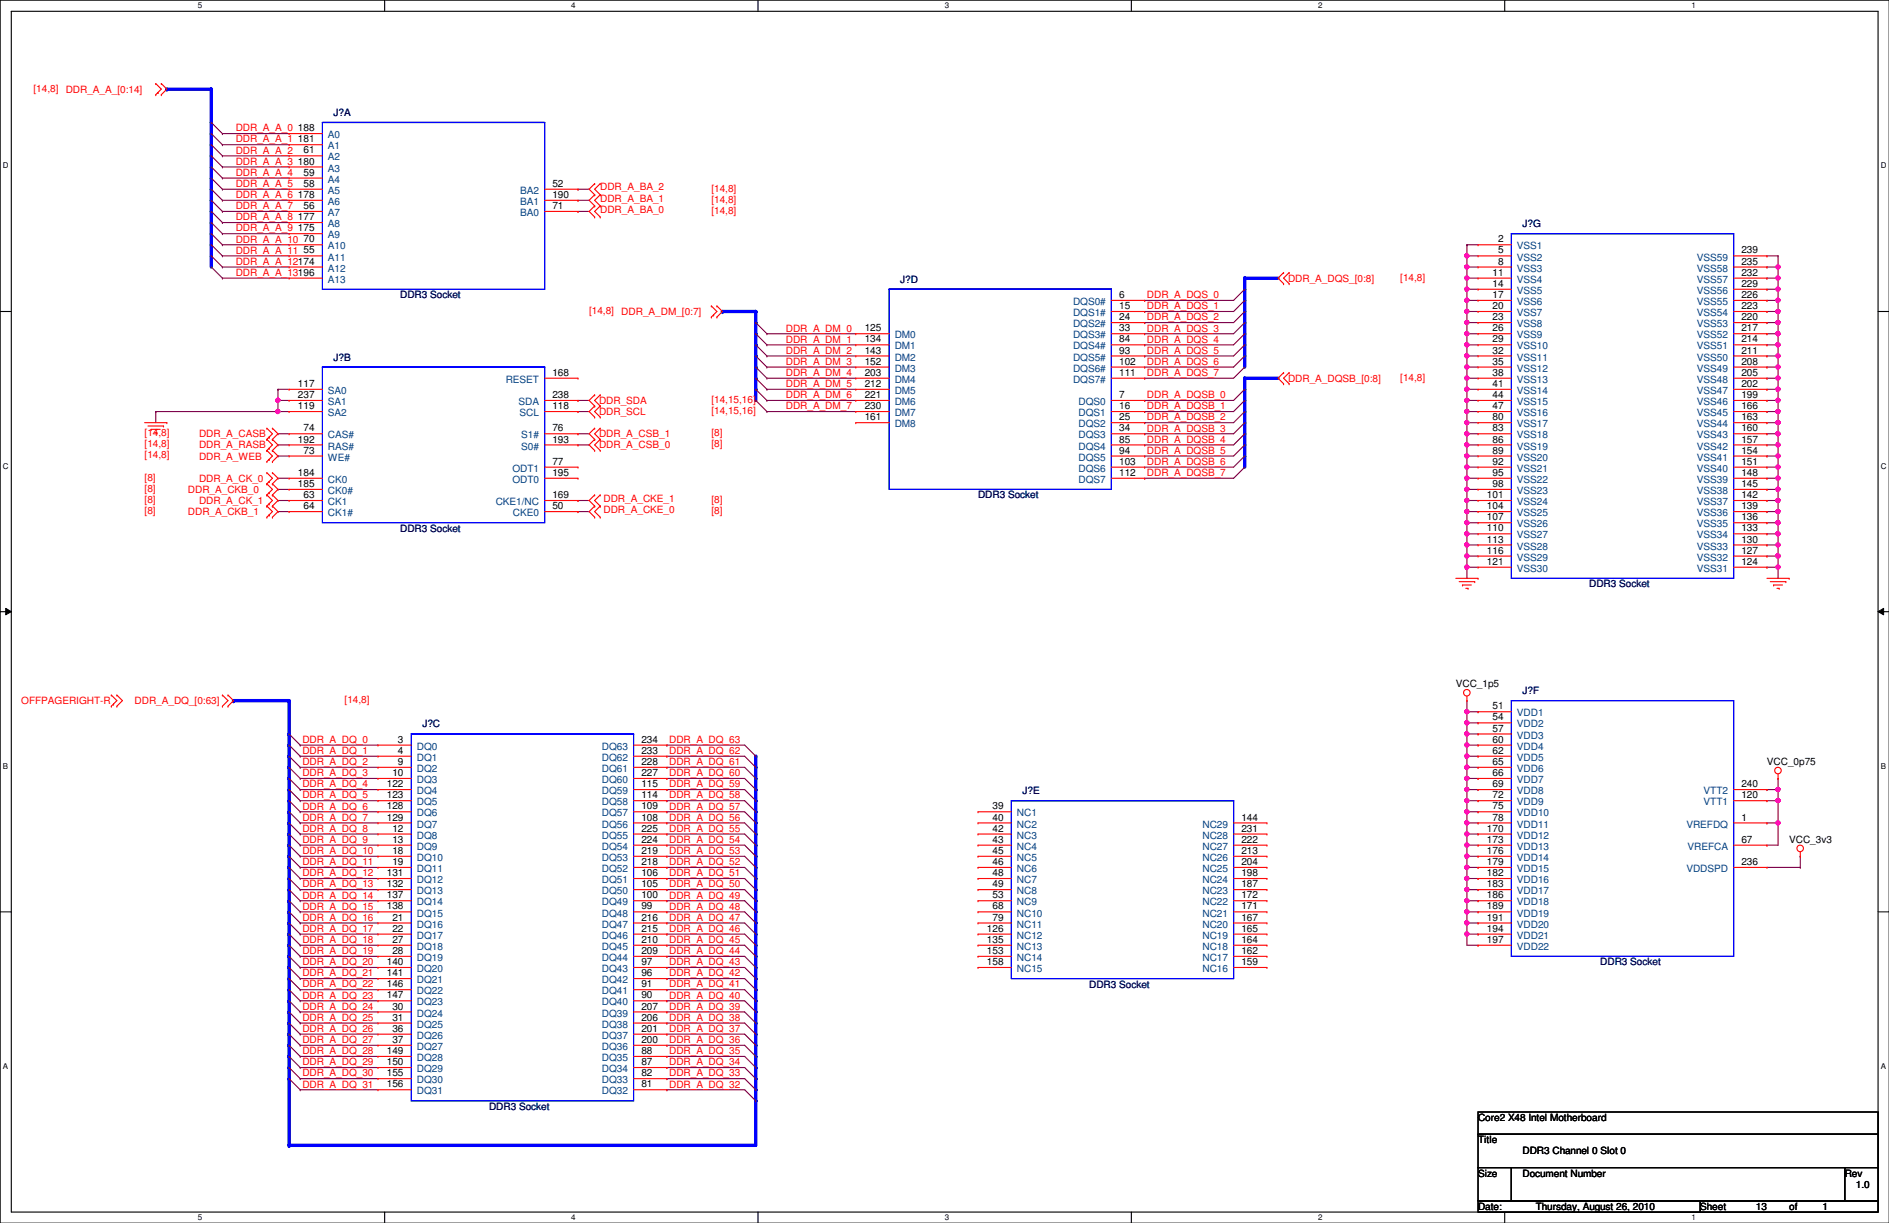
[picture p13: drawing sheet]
<svg xmlns="http://www.w3.org/2000/svg" width="432mm" height="279mm" viewBox="0 0 432 279" stroke-linecap="round" stroke-linejoin="round" font-family="sans-serif">
<defs><g id="words">
<g font-size="2.3" fill="#f00">
<text x="7.7" y="20.9">[14,8]</text>
<text x="15" y="21.2">DDR_A_A_[0:14]</text>
<text x="53.9" y="35.1">DDR_A_A_2</text>
<text x="53.9" y="32.6">DDR_A_A_1</text>
<text x="53.9" y="30">DDR_A_A_0</text>
<text x="53.9" y="40.2">DDR_A_A_4</text>
<text x="53.9" y="37.6">DDR_A_A_3</text>
<text x="53.9" y="47.8">DDR_A_A_7</text>
<text x="53.9" y="45.3">DDR_A_A_6</text>
<text x="53.9" y="42.7">DDR_A_A_5</text>
<text x="137.2" y="46.1">DDR_A_BA_1</text>
<text x="137.2" y="43.5">DDR_A_BA_2</text>
<text x="162.6" y="46.3">[14,8]</text>
<text x="162.6" y="43.8">[14,8]</text>
<text x="53.9" y="50.3">DDR_A_A_8</text>
<text x="53.9" y="52.9">DDR_A_A_9</text>
<text x="137.2" y="48.6">DDR_A_BA_0</text>
<text x="162.6" y="48.9">[14,8]</text>
<text x="53.9" y="58">DDR_A_A_11</text>
<text x="53.9" y="55.4">DDR_A_A_10</text>
<text x="53.9" y="63">DDR_A_A_13196</text>
<text x="53.9" y="60.5">DDR_A_A_12174</text>
<text x="294.4" y="64.3">DDR_A_DQS_[0:8]</text>
<text x="320.1" y="64.1">[14,8]</text>
<text x="134.7" y="71.7">[14,8]</text>
<text x="142" y="72">DDR_A_DM_[0:7]</text>
<text x="262.2" y="68.1">DDR_A_DQS_0</text>
<text x="262.2" y="70.7">DDR_A_DQS_1</text>
<text x="179.6" y="75.7">DDR_A_DM_0</text>
<text x="262.2" y="75.7">DDR_A_DQS_3</text>
<text x="262.2" y="73.2">DDR_A_DQS_2</text>
<text x="179.6" y="78.3">DDR_A_DM_1</text>
<text x="179.6" y="83.4">DDR_A_DM_3</text>
<text x="179.6" y="80.8">DDR_A_DM_2</text>
<text x="262.2" y="80.8">DDR_A_DQS_5</text>
<text x="262.2" y="78.3">DDR_A_DQS_4</text>
<text x="262.2" y="83.4">DDR_A_DQS_6</text>
<text x="179.6" y="88.4">DDR_A_DM_5</text>
<text x="179.6" y="85.9">DDR_A_DM_4</text>
<text x="262.2" y="85.9">DDR_A_DQS_7</text>
<text x="294.4" y="87.2">DDR_A_DQSB_[0:8]</text>
<text x="320.1" y="87">[14,8]</text>
<text x="136.9" y="92.3">DDR_SDA</text>
<text x="136.9" y="94.8">DDR_SCL</text>
<text x="162.6" y="92">[14,15,16]</text>
<text x="162.6" y="94.6">[14,15,16]</text>
<text x="179.6" y="93.5">DDR_A_DM_7</text>
<text x="179.6" y="91">DDR_A_DM_6</text>
<text x="262.2" y="91">DDR_A_DQSB_0</text>
<text x="262.2" y="93.5">DDR_A_DQSB_1</text>
<text x="33.1" y="99.7">[14,8]</text>
<text x="45.5" y="99.9">DDR_A_CASB</text>
<text x="136.9" y="99.9">DDR_A_CSB_1</text>
<text x="162.6" y="99.7">[8]</text>
<text x="262.2" y="101.1">DDR_A_DQSB_4</text>
<text x="262.2" y="96.1">DDR_A_DQSB_2</text>
<text x="262.2" y="98.6">DDR_A_DQSB_3</text>
<text x="33.1" y="102.2">[14,8]</text>
<text x="33.1" y="104.7">[14,8]</text>
<text x="45.5" y="102.4">DDR_A_RASB</text>
<text x="45.5" y="105">DDR_A_WEB</text>
<text x="136.9" y="102.4">DDR_A_CSB_0</text>
<text x="162.6" y="102.2">[8]</text>
<text x="262.2" y="106.2">DDR_A_DQSB_6</text>
<text x="262.2" y="103.7">DDR_A_DQSB_5</text>
<text x="33.1" y="109.8">[8]</text>
<text x="33.1" y="112.4">[8]</text>
<text x="43" y="112.6">DDR_A_CKB_0</text>
<text x="45.5" y="110.1">DDR_A_CK_0</text>
<text x="262.2" y="108.8">DDR_A_DQSB_7</text>
<text x="33.1" y="114.9">[8]</text>
<text x="33.1" y="117.4">[8]</text>
<text x="43" y="117.7">DDR_A_CKB_1</text>
<text x="45.5" y="115.1">DDR_A_CK_1</text>
<text x="138" y="117.2">DDR_A_CKE_0</text>
<text x="138" y="114.6">DDR_A_CKE_1</text>
<text x="162.6" y="117.4">[8]</text>
<text x="162.6" y="114.9">[8]</text>
<text x="4.9" y="160.9">OFFPAGERIGHT-R</text>
<text x="30.8" y="160.9">DDR_A_DQ_[0:63]</text>
<text x="78.8" y="160.6">[14,8]</text>
<text x="69.1" y="169.7">DDR_A_DQ_0</text>
<text x="69.1" y="172.3">DDR_A_DQ_1</text>
<text x="153" y="169.7">DDR_A_DQ_63</text>
<text x="153" y="172.3">DDR_A_DQ_62</text>
<text x="69.1" y="177.3">DDR_A_DQ_3</text>
<text x="69.1" y="174.8">DDR_A_DQ_2</text>
<text x="69.1" y="179.9">DDR_A_DQ_4</text>
<text x="153" y="177.3">DDR_A_DQ_60</text>
<text x="153" y="174.8">DDR_A_DQ_61</text>
<text x="153" y="179.9">DDR_A_DQ_59</text>
<text x="69.1" y="182.4">DDR_A_DQ_5</text>
<text x="69.1" y="185">DDR_A_DQ_6</text>
<text x="153" y="182.4">DDR_A_DQ_58</text>
<text x="153" y="185">DDR_A_DQ_57</text>
<text x="69.1" y="190">DDR_A_DQ_8</text>
<text x="69.1" y="187.5">DDR_A_DQ_7</text>
<text x="153" y="187.5">DDR_A_DQ_56</text>
<text x="153" y="190">DDR_A_DQ_55</text>
<text x="69.1" y="197.7">DDR_A_DQ_11</text>
<text x="69.1" y="195.1">DDR_A_DQ_10</text>
<text x="69.1" y="192.6">DDR_A_DQ_9</text>
<text x="153" y="197.7">DDR_A_DQ_52</text>
<text x="153" y="195.1">DDR_A_DQ_53</text>
<text x="153" y="192.6">DDR_A_DQ_54</text>
<text x="69.1" y="202.7">DDR_A_DQ_13</text>
<text x="69.1" y="200.2">DDR_A_DQ_12</text>
<text x="153" y="202.7">DDR_A_DQ_50</text>
<text x="153" y="200.2">DDR_A_DQ_51</text>
<text x="69.1" y="207.8">DDR_A_DQ_15</text>
<text x="69.1" y="205.3">DDR_A_DQ_14</text>
<text x="153" y="205.3">DDR_A_DQ_49</text>
<text x="153" y="207.8">DDR_A_DQ_48</text>
<text x="69.1" y="210.4">DDR_A_DQ_16</text>
<text x="69.1" y="215.4">DDR_A_DQ_18</text>
<text x="69.1" y="212.9">DDR_A_DQ_17</text>
<text x="153" y="210.4">DDR_A_DQ_47</text>
<text x="153" y="215.4">DDR_A_DQ_45</text>
<text x="153" y="212.9">DDR_A_DQ_46</text>
<text x="69.1" y="218">DDR_A_DQ_19</text>
<text x="69.1" y="220.5">DDR_A_DQ_20</text>
<text x="153" y="218">DDR_A_DQ_44</text>
<text x="153" y="220.5">DDR_A_DQ_43</text>
<text x="69.1" y="223.1">DDR_A_DQ_21</text>
<text x="69.1" y="225.6">DDR_A_DQ_22</text>
<text x="153" y="223.1">DDR_A_DQ_42</text>
<text x="153" y="225.6">DDR_A_DQ_41</text>
<text x="69.1" y="230.7">DDR_A_DQ_24</text>
<text x="69.1" y="228.1">DDR_A_DQ_23</text>
<text x="69.1" y="233.2">DDR_A_DQ_25</text>
<text x="153" y="228.1">DDR_A_DQ_40</text>
<text x="153" y="230.7">DDR_A_DQ_39</text>
<text x="153" y="233.2">DDR_A_DQ_38</text>
<text x="69.1" y="235.8">DDR_A_DQ_26</text>
<text x="69.1" y="238.3">DDR_A_DQ_27</text>
<text x="153" y="235.8">DDR_A_DQ_37</text>
<text x="153" y="238.3">DDR_A_DQ_36</text>
<text x="69.1" y="243.4">DDR_A_DQ_29</text>
<text x="69.1" y="245.9">DDR_A_DQ_30</text>
<text x="69.1" y="240.8">DDR_A_DQ_28</text>
<text x="153" y="240.8">DDR_A_DQ_35</text>
<text x="153" y="243.4">DDR_A_DQ_34</text>
<text x="153" y="245.9">DDR_A_DQ_33</text>
<text x="69.1" y="248.5">DDR_A_DQ_31</text>
<text x="153" y="248.5">DDR_A_DQ_32</text>
</g>
<g font-size="2.3">
<text x="68.1" y="30">188</text>
<text x="68.1" y="32.5">181</text>
<text x="69.4" y="35.1">61</text>
<text x="68.1" y="37.6">180</text>
<text x="69.4" y="40.1">59</text>
<text x="68.1" y="45.2">178</text>
<text x="69.4" y="42.7">58</text>
<text x="69.4" y="47.8">56</text>
<text x="126.3" y="47.8">71</text>
<text x="126.3" y="45.2">190</text>
<text x="126.3" y="42.7">52</text>
<text x="68.1" y="50.3">177</text>
<text x="68.1" y="52.8">175</text>
<text x="69.4" y="55.4">70</text>
<text x="69.4" y="57.9">55</text>
<text x="342.4" y="55.4">2</text>
<text x="342.4" y="57.9">5</text>
<text x="398.1" y="57.9">239</text>
<text x="341.2" y="63">11</text>
<text x="341.2" y="65.5">14</text>
<text x="342.4" y="60.5">8</text>
<text x="398.1" y="65.5">229</text>
<text x="398.1" y="63">232</text>
<text x="398.1" y="60.5">235</text>
<text x="255.8" y="68.1">6</text>
<text x="255.8" y="70.6">15</text>
<text x="341.2" y="68.1">17</text>
<text x="341.2" y="70.6">20</text>
<text x="398.1" y="70.6">223</text>
<text x="398.1" y="68.1">226</text>
<text x="197.7" y="75.7">125</text>
<text x="255.8" y="73.2">24</text>
<text x="255.8" y="75.7">33</text>
<text x="341.2" y="73.2">23</text>
<text x="341.2" y="75.7">26</text>
<text x="398.1" y="75.7">217</text>
<text x="398.1" y="73.2">220</text>
<text x="197.7" y="78.2">134</text>
<text x="197.7" y="80.8">143</text>
<text x="197.7" y="83.3">152</text>
<text x="255.8" y="78.2">84</text>
<text x="255.8" y="80.8">93</text>
<text x="255.8" y="83.3">102</text>
<text x="341.2" y="78.2">29</text>
<text x="341.2" y="80.8">32</text>
<text x="341.2" y="83.3">35</text>
<text x="398.1" y="83.3">208</text>
<text x="398.1" y="80.8">211</text>
<text x="398.1" y="78.2">214</text>
<text x="68.1" y="88.4">117</text>
<text x="126.3" y="85.9">168</text>
<text x="197.7" y="85.9">203</text>
<text x="197.7" y="88.4">212</text>
<text x="255.8" y="85.9">111</text>
<text x="341.2" y="85.9">38</text>
<text x="341.2" y="88.4">41</text>
<text x="398.1" y="88.4">202</text>
<text x="398.1" y="85.9">205</text>
<text x="68.1" y="90.9">237</text>
<text x="68.1" y="93.5">119</text>
<text x="126.3" y="93.5">118</text>
<text x="126.3" y="90.9">238</text>
<text x="197.7" y="90.9">221</text>
<text x="197.7" y="93.5">230</text>
<text x="255.8" y="90.9">7</text>
<text x="255.8" y="93.5">16</text>
<text x="341.2" y="90.9">44</text>
<text x="341.2" y="93.5">47</text>
<text x="398.1" y="93.5">166</text>
<text x="398.1" y="90.9">199</text>
<text x="68.1" y="101.1">192</text>
<text x="69.4" y="98.6">74</text>
<text x="126.3" y="101.1">193</text>
<text x="126.3" y="98.6">76</text>
<text x="197.7" y="96">161</text>
<text x="255.8" y="96">25</text>
<text x="255.8" y="98.6">34</text>
<text x="255.8" y="101.1">85</text>
<text x="341.2" y="96">80</text>
<text x="341.2" y="98.6">83</text>
<text x="341.2" y="101.1">86</text>
<text x="398.1" y="101.1">157</text>
<text x="398.1" y="98.6">160</text>
<text x="398.1" y="96">163</text>
<text x="69.4" y="103.6">73</text>
<text x="126.3" y="106.2">77</text>
<text x="255.8" y="103.6">94</text>
<text x="255.8" y="106.2">103</text>
<text x="341.2" y="103.6">89</text>
<text x="341.2" y="106.2">92</text>
<text x="398.1" y="106.2">151</text>
<text x="398.1" y="103.6">154</text>
<text x="68.1" y="108.7">184</text>
<text x="68.1" y="111.3">185</text>
<text x="69.4" y="113.8">63</text>
<text x="126.3" y="108.7">195</text>
<text x="126.3" y="113.8">169</text>
<text x="255.8" y="108.7">112</text>
<text x="339.9" y="113.8">101</text>
<text x="341.2" y="108.7">95</text>
<text x="341.2" y="111.3">98</text>
<text x="398.1" y="113.8">142</text>
<text x="398.1" y="111.3">145</text>
<text x="398.1" y="108.7">148</text>
<text x="69.4" y="116.3">64</text>
<text x="126.3" y="116.3">50</text>
<text x="339.9" y="116.3">104</text>
<text x="339.9" y="118.9">107</text>
<text x="398.1" y="118.9">136</text>
<text x="398.1" y="116.3">139</text>
<text x="339.9" y="121.4">110</text>
<text x="339.9" y="124">113</text>
<text x="398.1" y="124">130</text>
<text x="398.1" y="121.4">133</text>
<text x="339.9" y="126.5">116</text>
<text x="339.9" y="129">121</text>
<text x="398.1" y="129">124</text>
<text x="398.1" y="126.5">127</text>
<text x="332.8" y="157.1">VCC_1p5</text>
<text x="341.2" y="162.1">51</text>
<text x="341.2" y="164.6">54</text>
<text x="341.2" y="167.1">57</text>
<text x="91" y="169.7">3</text>
<text x="91" y="172.2">4</text>
<text x="146.6" y="172.2">233</text>
<text x="146.6" y="169.7">234</text>
<text x="341.2" y="169.7">60</text>
<text x="341.2" y="172.2">62</text>
<text x="88.4" y="179.8">122</text>
<text x="89.7" y="177.3">10</text>
<text x="91" y="174.8">9</text>
<text x="146.6" y="179.8">115</text>
<text x="146.6" y="177.3">227</text>
<text x="146.6" y="174.8">228</text>
<text x="341.2" y="174.8">65</text>
<text x="341.2" y="177.3">66</text>
<text x="341.2" y="179.8">69</text>
<text x="398.1" y="179.8">240</text>
<text x="403.9" y="174.8">VCC_0p75</text>
<text x="88.4" y="182.4">123</text>
<text x="88.4" y="184.9">128</text>
<text x="146.6" y="184.9">109</text>
<text x="146.6" y="182.4">114</text>
<text x="226.9" y="184.9">39</text>
<text x="341.2" y="182.4">72</text>
<text x="341.2" y="184.9">75</text>
<text x="398.1" y="182.4">120</text>
<text x="88.4" y="187.5">129</text>
<text x="89.7" y="190">12</text>
<text x="146.6" y="190">225</text>
<text x="146.6" y="187.5">108</text>
<text x="226.9" y="187.5">40</text>
<text x="226.9" y="190">42</text>
<text x="283.8" y="190">231</text>
<text x="283.8" y="187.5">144</text>
<text x="339.9" y="190">170</text>
<text x="341.2" y="187.5">78</text>
<text x="398.1" y="187.5">1</text>
<text x="89.7" y="192.5">13</text>
<text x="89.7" y="195.1">18</text>
<text x="89.7" y="197.6">19</text>
<text x="146.6" y="197.6">218</text>
<text x="146.6" y="195.1">219</text>
<text x="146.6" y="192.5">224</text>
<text x="226.9" y="192.5">43</text>
<text x="226.9" y="195.1">45</text>
<text x="226.9" y="197.6">46</text>
<text x="283.8" y="197.6">204</text>
<text x="283.8" y="195.1">213</text>
<text x="283.8" y="192.5">222</text>
<text x="339.9" y="192.5">173</text>
<text x="339.9" y="195.1">176</text>
<text x="339.9" y="197.6">179</text>
<text x="398.1" y="197.6">236</text>
<text x="398.1" y="192.5">67</text>
<text x="409" y="192.6">VCC_3v3</text>
<text x="88.4" y="200.2">131</text>
<text x="88.4" y="202.7">132</text>
<text x="146.6" y="202.7">105</text>
<text x="146.6" y="200.2">106</text>
<text x="226.9" y="200.2">48</text>
<text x="226.9" y="202.7">49</text>
<text x="283.8" y="202.7">187</text>
<text x="283.8" y="200.2">198</text>
<text x="339.9" y="200.2">182</text>
<text x="339.9" y="202.7">183</text>
<text x="88.4" y="205.2">137</text>
<text x="88.4" y="207.8">138</text>
<text x="146.6" y="207.8">99</text>
<text x="146.6" y="205.2">100</text>
<text x="226.9" y="205.2">53</text>
<text x="226.9" y="207.8">68</text>
<text x="283.8" y="207.8">171</text>
<text x="283.8" y="205.2">172</text>
<text x="339.9" y="205.2">186</text>
<text x="339.9" y="207.8">189</text>
<text x="89.7" y="210.3">21</text>
<text x="89.7" y="212.9">22</text>
<text x="89.7" y="215.4">27</text>
<text x="146.6" y="215.4">210</text>
<text x="146.6" y="212.9">215</text>
<text x="146.6" y="210.3">216</text>
<text x="225.6" y="212.9">126</text>
<text x="225.6" y="215.4">135</text>
<text x="226.9" y="210.3">79</text>
<text x="283.8" y="215.4">164</text>
<text x="283.8" y="212.9">165</text>
<text x="283.8" y="210.3">167</text>
<text x="339.9" y="210.3">191</text>
<text x="339.9" y="212.9">194</text>
<text x="339.9" y="215.4">197</text>
<text x="88.4" y="220.5">140</text>
<text x="89.7" y="217.9">28</text>
<text x="146.6" y="220.5">97</text>
<text x="146.6" y="217.9">209</text>
<text x="225.6" y="217.9">153</text>
<text x="225.6" y="220.5">158</text>
<text x="283.8" y="220.5">159</text>
<text x="283.8" y="217.9">162</text>
<text x="88.4" y="223">141</text>
<text x="88.4" y="225.6">146</text>
<text x="146.6" y="225.6">91</text>
<text x="146.6" y="223">96</text>
<text x="88.4" y="228.1">147</text>
<text x="89.7" y="230.6">30</text>
<text x="89.7" y="233.2">31</text>
<text x="146.6" y="233.2">206</text>
<text x="146.6" y="230.6">207</text>
<text x="146.6" y="228.1">90</text>
<text x="89.7" y="235.7">36</text>
<text x="89.7" y="238.3">37</text>
<text x="146.6" y="238.3">200</text>
<text x="146.6" y="235.7">201</text>
<text x="88.4" y="240.8">149</text>
<text x="88.4" y="243.3">150</text>
<text x="88.4" y="245.9">155</text>
<text x="146.6" y="245.9">82</text>
<text x="146.6" y="243.3">87</text>
<text x="146.6" y="240.8">88</text>
<text x="88.4" y="248.4">156</text>
<text x="146.6" y="248.4">81</text>
<text x="337.9" y="256.1">Core2 X48 Intel Motherboard</text>
<text x="337.9" y="261.2">Title</text>
<text x="348" y="263.7">DDR3 Channel 0 Slot 0</text>
<text x="337.9" y="268.8">Size</text>
<text x="348" y="268.8">Document Number</text>
<text x="421.7" y="268.8">Rev</text>
<text x="424.2" y="271.4">1.0</text>
<text x="337.9" y="276.4">Date:</text>
<text x="351.1" y="276.4">Thursday, August 26, 2010</text>
<text x="388.7" y="276.4">Sheet</text>
<text x="401.4" y="276.4">13</text>
<text x="409" y="276.4">of</text>
<text x="416.6" y="276.4">1</text>
</g>
<g font-size="2.3" fill="#000080">
<text x="76.2" y="26.5">J?A</text>
<text x="348" y="51.9">J?G</text>
<text x="205.8" y="64.6">J?D</text>
<text x="91.5" y="68.2">DDR3 Socket</text>
<text x="76.2" y="82.4">J?B</text>
<text x="223.6" y="113.9">DDR3 Socket</text>
<text x="91.5" y="121.5">DDR3 Socket</text>
<text x="363.3" y="134.2">DDR3 Socket</text>
<text x="348" y="158.6">J?F</text>
<text x="96.6" y="166.2">J?C</text>
<text x="233.7" y="181.4">J?E</text>
<text x="365.8" y="220.6">DDR3 Socket</text>
<text x="249" y="225.6">DDR3 Socket</text>
<text x="111.8" y="253.6">DDR3 Socket</text>
</g>
<g font-size="2.3" fill="#004080">
<text x="75" y="31.6">A0</text>
<text x="75" y="34.1">A1</text>
<text x="75" y="36.7">A2</text>
<text x="75" y="39.2">A3</text>
<text x="75" y="41.7">A4</text>
<text x="75" y="44.3">A5</text>
<text x="75" y="46.8">A6</text>
<text x="118.9" y="46.8">BA1</text>
<text x="118.9" y="44.3">BA2</text>
<text x="75" y="49.4">A7</text>
<text x="75" y="51.9">A8</text>
<text x="118.9" y="49.4">BA0</text>
<text x="75" y="54.4">A9</text>
<text x="75" y="57">A10</text>
<text x="75" y="59.5">A11</text>
<text x="346.8" y="57">VSS1</text>
<text x="346.8" y="59.5">VSS2</text>
<text x="387.9" y="59.5">VSS59</text>
<text x="75" y="62.1">A12</text>
<text x="75" y="64.6">A13</text>
<text x="346.8" y="62.1">VSS3</text>
<text x="346.8" y="64.6">VSS4</text>
<text x="387.9" y="64.6">VSS57</text>
<text x="387.9" y="62.1">VSS58</text>
<text x="245.3" y="69.7">DQS0#</text>
<text x="346.8" y="67.1">VSS5</text>
<text x="346.8" y="69.7">VSS6</text>
<text x="387.9" y="69.7">VSS55</text>
<text x="387.9" y="67.1">VSS56</text>
<text x="204.5" y="77.3">DM0</text>
<text x="245.3" y="72.2">DQS1#</text>
<text x="245.3" y="74.8">DQS2#</text>
<text x="245.3" y="77.3">DQS3#</text>
<text x="346.8" y="72.2">VSS7</text>
<text x="346.8" y="74.8">VSS8</text>
<text x="346.8" y="77.3">VSS9</text>
<text x="387.9" y="77.3">VSS52</text>
<text x="387.9" y="74.8">VSS53</text>
<text x="387.9" y="72.2">VSS54</text>
<text x="204.5" y="79.8">DM1</text>
<text x="204.5" y="82.4">DM2</text>
<text x="245.3" y="79.8">DQS4#</text>
<text x="245.3" y="82.4">DQS5#</text>
<text x="346.8" y="79.8">VSS10</text>
<text x="346.8" y="82.4">VSS11</text>
<text x="387.9" y="82.4">VSS50</text>
<text x="387.9" y="79.8">VSS51</text>
<text x="115.6" y="87.5">RESET</text>
<text x="204.5" y="84.9">DM3</text>
<text x="204.5" y="87.5">DM4</text>
<text x="245.3" y="84.9">DQS6#</text>
<text x="245.3" y="87.5">DQS7#</text>
<text x="346.8" y="84.9">VSS12</text>
<text x="346.8" y="87.5">VSS13</text>
<text x="387.9" y="87.5">VSS48</text>
<text x="387.9" y="84.9">VSS49</text>
<text x="75" y="90">SA0</text>
<text x="75" y="92.5">SA1</text>
<text x="75" y="95.1">SA2</text>
<text x="118.5" y="92.5">SDA</text>
<text x="118.8" y="95.1">SCL</text>
<text x="204.5" y="90">DM5</text>
<text x="204.5" y="92.5">DM6</text>
<text x="204.5" y="95.1">DM7</text>
<text x="246.5" y="92.5">DQS0</text>
<text x="246.5" y="95.1">DQS1</text>
<text x="346.8" y="90">VSS14</text>
<text x="346.8" y="92.5">VSS15</text>
<text x="346.8" y="95.1">VSS16</text>
<text x="387.9" y="95.1">VSS45</text>
<text x="387.9" y="92.5">VSS46</text>
<text x="387.9" y="90">VSS47</text>
<text x="75" y="100.2">CAS#</text>
<text x="119.2" y="100.2">S1#</text>
<text x="204.5" y="97.6">DM8</text>
<text x="246.5" y="97.6">DQS2</text>
<text x="246.5" y="100.2">DQS3</text>
<text x="346.8" y="97.6">VSS17</text>
<text x="346.8" y="100.2">VSS18</text>
<text x="387.9" y="100.2">VSS43</text>
<text x="387.9" y="97.6">VSS44</text>
<text x="75" y="102.7">RAS#</text>
<text x="75" y="105.2">WE#</text>
<text x="117.1" y="107.8">ODT1</text>
<text x="119.2" y="102.7">S0#</text>
<text x="246.5" y="102.7">DQS4</text>
<text x="246.5" y="105.2">DQS5</text>
<text x="246.5" y="107.8">DQS6</text>
<text x="346.8" y="102.7">VSS19</text>
<text x="346.8" y="105.2">VSS20</text>
<text x="346.8" y="107.8">VSS21</text>
<text x="387.9" y="107.8">VSS40</text>
<text x="387.9" y="105.2">VSS41</text>
<text x="387.9" y="102.7">VSS42</text>
<text x="75" y="110.3">CK0</text>
<text x="75" y="112.9">CK0#</text>
<text x="117.1" y="110.3">ODT0</text>
<text x="246.5" y="110.3">DQS7</text>
<text x="346.8" y="110.3">VSS22</text>
<text x="346.8" y="112.9">VSS23</text>
<text x="387.9" y="112.9">VSS38</text>
<text x="387.9" y="110.3">VSS39</text>
<text x="75" y="115.4">CK1</text>
<text x="75" y="117.9">CK1#</text>
<text x="113.3" y="115.4">CKE1/NC</text>
<text x="117.3" y="117.9">CKE0</text>
<text x="346.8" y="115.4">VSS24</text>
<text x="346.8" y="117.9">VSS25</text>
<text x="387.9" y="117.9">VSS36</text>
<text x="387.9" y="115.4">VSS37</text>
<text x="346.8" y="120.5">VSS26</text>
<text x="346.8" y="123">VSS27</text>
<text x="346.8" y="125.6">VSS28</text>
<text x="387.9" y="125.6">VSS33</text>
<text x="387.9" y="123">VSS34</text>
<text x="387.9" y="120.5">VSS35</text>
<text x="346.8" y="128.1">VSS29</text>
<text x="346.8" y="130.6">VSS30</text>
<text x="387.9" y="130.6">VSS31</text>
<text x="387.9" y="128.1">VSS32</text>
<text x="346.8" y="163.7">VDD1</text>
<text x="346.8" y="166.2">VDD2</text>
<text x="95.3" y="171.3">DQ0</text>
<text x="95.3" y="173.8">DQ1</text>
<text x="137.6" y="173.8">DQ62</text>
<text x="137.6" y="171.3">DQ63</text>
<text x="346.8" y="168.7">VDD3</text>
<text x="346.8" y="171.3">VDD4</text>
<text x="346.8" y="173.8">VDD5</text>
<text x="95.3" y="176.4">DQ2</text>
<text x="95.3" y="178.9">DQ3</text>
<text x="137.6" y="178.9">DQ60</text>
<text x="137.6" y="176.4">DQ61</text>
<text x="346.8" y="176.4">VDD6</text>
<text x="346.8" y="178.9">VDD7</text>
<text x="95.3" y="181.4">DQ4</text>
<text x="95.3" y="184">DQ5</text>
<text x="137.6" y="184">DQ58</text>
<text x="137.6" y="181.4">DQ59</text>
<text x="346.8" y="181.4">VDD8</text>
<text x="346.8" y="184">VDD9</text>
<text x="389.4" y="184">VTT1</text>
<text x="389.4" y="181.4">VTT2</text>
<text x="95.3" y="186.5">DQ6</text>
<text x="95.3" y="189.1">DQ7</text>
<text x="95.3" y="191.6">DQ8</text>
<text x="137.6" y="191.6">DQ55</text>
<text x="137.6" y="189.1">DQ56</text>
<text x="137.6" y="186.5">DQ57</text>
<text x="232.5" y="186.5">NC1</text>
<text x="232.5" y="189.1">NC2</text>
<text x="232.5" y="191.6">NC3</text>
<text x="274.9" y="191.6">NC28</text>
<text x="274.9" y="189.1">NC29</text>
<text x="346.8" y="186.5">VDD10</text>
<text x="346.8" y="189.1">VDD11</text>
<text x="346.8" y="191.6">VDD12</text>
<text x="385.5" y="189.1">VREFDQ</text>
<text x="95.3" y="194.1">DQ9</text>
<text x="95.3" y="196.7">DQ10</text>
<text x="137.6" y="196.7">DQ53</text>
<text x="137.6" y="194.1">DQ54</text>
<text x="232.5" y="194.1">NC4</text>
<text x="232.5" y="196.7">NC5</text>
<text x="274.9" y="196.7">NC26</text>
<text x="274.9" y="194.1">NC27</text>
<text x="346.8" y="194.1">VDD13</text>
<text x="346.8" y="196.7">VDD14</text>
<text x="385.7" y="194.1">VREFCA</text>
<text x="95.3" y="199.2">DQ11</text>
<text x="95.3" y="201.8">DQ12</text>
<text x="137.6" y="201.8">DQ51</text>
<text x="137.6" y="199.2">DQ52</text>
<text x="232.5" y="199.2">NC6</text>
<text x="232.5" y="201.8">NC7</text>
<text x="274.9" y="201.8">NC24</text>
<text x="274.9" y="199.2">NC25</text>
<text x="346.8" y="199.2">VDD15</text>
<text x="346.8" y="201.8">VDD16</text>
<text x="385.5" y="199.2">VDDSPD</text>
<text x="95.3" y="204.3">DQ13</text>
<text x="95.3" y="206.8">DQ14</text>
<text x="95.3" y="209.4">DQ15</text>
<text x="137.6" y="209.4">DQ48</text>
<text x="137.6" y="206.8">DQ49</text>
<text x="137.6" y="204.3">DQ50</text>
<text x="232.5" y="204.3">NC8</text>
<text x="232.5" y="206.8">NC9</text>
<text x="232.5" y="209.4">NC10</text>
<text x="274.9" y="209.4">NC21</text>
<text x="274.9" y="206.8">NC22</text>
<text x="274.9" y="204.3">NC23</text>
<text x="346.8" y="204.3">VDD17</text>
<text x="346.8" y="206.8">VDD18</text>
<text x="346.8" y="209.4">VDD19</text>
<text x="95.3" y="211.9">DQ16</text>
<text x="95.3" y="214.5">DQ17</text>
<text x="137.6" y="214.5">DQ46</text>
<text x="137.6" y="211.9">DQ47</text>
<text x="232.5" y="211.9">NC11</text>
<text x="232.5" y="214.5">NC12</text>
<text x="274.9" y="214.5">NC19</text>
<text x="274.9" y="211.9">NC20</text>
<text x="346.8" y="211.9">VDD20</text>
<text x="346.8" y="214.5">VDD21</text>
<text x="95.3" y="217">DQ18</text>
<text x="95.3" y="219.5">DQ19</text>
<text x="137.6" y="219.5">DQ44</text>
<text x="137.6" y="217">DQ45</text>
<text x="232.5" y="217">NC13</text>
<text x="232.5" y="219.5">NC14</text>
<text x="274.9" y="219.5">NC17</text>
<text x="274.9" y="217">NC18</text>
<text x="346.8" y="217">VDD22</text>
<text x="95.3" y="222.1">DQ20</text>
<text x="95.3" y="224.6">DQ21</text>
<text x="95.3" y="227.2">DQ22</text>
<text x="137.6" y="227.2">DQ41</text>
<text x="137.6" y="224.6">DQ42</text>
<text x="137.6" y="222.1">DQ43</text>
<text x="232.5" y="222.1">NC15</text>
<text x="274.9" y="222.1">NC16</text>
<text x="95.3" y="229.7">DQ23</text>
<text x="95.3" y="232.2">DQ24</text>
<text x="137.6" y="232.2">DQ39</text>
<text x="137.6" y="229.7">DQ40</text>
<text x="95.3" y="234.8">DQ25</text>
<text x="95.3" y="237.3">DQ26</text>
<text x="95.3" y="239.9">DQ27</text>
<text x="137.6" y="239.9">DQ36</text>
<text x="137.6" y="237.3">DQ37</text>
<text x="137.6" y="234.8">DQ38</text>
<text x="95.3" y="242.4">DQ28</text>
<text x="95.3" y="244.9">DQ29</text>
<text x="137.6" y="244.9">DQ34</text>
<text x="137.6" y="242.4">DQ35</text>
<text x="95.3" y="247.5">DQ30</text>
<text x="95.3" y="250">DQ31</text>
<text x="137.6" y="250">DQ32</text>
<text x="137.6" y="247.5">DQ33</text>
</g>
<g font-size="1.8">
<text x="45.3" y="1.9">5</text>
<text x="130.6" y="1.9">4</text>
<text x="215.9" y="1.9">3</text>
<text x="301.3" y="1.9">2</text>
<text x="386.6" y="1.9">1</text>
<text x=".7" y="38.5">D</text>
<text x="429.9" y="38.5">D</text>
<text x=".7" y="107.1">C</text>
<text x="429.9" y="107.1">C</text>
<text x=".7" y="175.6">B</text>
<text x="429.9" y="175.6">B</text>
<text x=".7" y="244.2">A</text>
<text x="429.9" y="244.2">A</text>
<text x="45.3" y="278.8">5</text>
<text x="130.6" y="278.8">4</text>
<text x="215.9" y="278.8">3</text>
<text x="301.3" y="278.8">2</text>
<text x="386.6" y="278.8">1</text>
</g>
</g></defs>
<path d="M0 0h431.8v279.4h-431.8zM2.6 2.6h426.7v274.3h-426.7z" fill="none" stroke="#000" stroke-width=".25"/>
<g fill="#fff">
<path d="M45.3 .3h.9v2h-.9z"/>
<path d="M45.3 277.2h.9v1.9h-.9z"/>
</g>
<path d="M87.9 0v2.6M87.9 276.9v2.5" fill="none" stroke="#000" stroke-width=".25"/>
<g fill="#fff">
<path d="M130.6 .3h1v2h-1z"/>
<path d="M130.6 277.2h1v1.9h-1z"/>
</g>
<path d="M173.3 0v2.6M173.3 276.9v2.5" fill="none" stroke="#000" stroke-width=".25"/>
<g fill="#fff">
<path d="M215.9 .3h1v2h-1z"/>
<path d="M215.9 277.2h1v1.9h-1z"/>
</g>
<path d="M258.6 0v2.6M258.6 276.9v2.5" fill="none" stroke="#000" stroke-width=".25"/>
<g fill="#fff">
<path d="M301.3 .3h1v2h-1z"/>
<path d="M301.3 277.2h1v1.9h-1z"/>
</g>
<path d="M344 0v2.6M344 276.9v2.5" fill="none" stroke="#000" stroke-width=".25"/>
<g fill="#fff">
<path d="M386.6 .3h1v2h-1z"/>
<path d="M386.6 277.2h1v1.9h-1z"/>
<path d="M.7 36.9h1.2v2h-1.2z"/>
<path d="M429.9 36.9h1.3v2h-1.3z"/>
<path d="M.7 105.5h1.2v1.9h-1.2z"/>
<path d="M429.9 105.5h1.3v1.9h-1.3z"/>
</g>
<path d="M0 71.2h2.6M429.3 71.2h2.5" fill="none" stroke="#000" stroke-width=".25"/>
<g fill="#fff">
<path d="M.7 174h1.2v2h-1.2z"/>
<path d="M429.9 174h1.2v2h-1.2z"/>
</g>
<path d="M0 139.7h2.6M429.3 139.7h2.5" fill="none" stroke="#000" stroke-width=".25"/>
<path d="M1.3 139l1.3 .7-1.3 .8zM429.3 139.7l1.3-.7v1.5z" fill="#000"/>
<path d="M1.3 139l1.3 .7-1.3 .8zM429.3 139.7l1.3-.7v1.5z" fill="none" stroke="#000" stroke-width=".23"/>
<g fill="#fff">
<path d="M.7 242.6h1.2v2h-1.2z"/>
<path d="M429.9 242.6h1.2v2h-1.2z"/>
</g>
<path d="M0 208.3h2.6M429.3 208.3h2.5" fill="none" stroke="#000" stroke-width=".25"/>
<path d="M406.4 81.3h.1M406.4 81.3v2.6" fill="none" stroke="#800040" stroke-width=".25"/>
<circle cx="406.4" cy="81.3" r=".49" fill="#f0f"/>
<circle cx="406.4" cy="81.3" r=".49" fill="none" stroke="#f0f" stroke-width=".25"/>
<path d="M406.4 99.1h.1M406.4 99.1v2.5" fill="none" stroke="#800040" stroke-width=".25"/>
<circle cx="406.4" cy="99.1" r=".49" fill="#f0f"/>
<circle cx="406.4" cy="99.1" r=".49" fill="none" stroke="#f0f" stroke-width=".25"/>
<path d="M406.4 129.6h.1M406.4 129.6v2.5" fill="none" stroke="#800040" stroke-width=".25"/>
<circle cx="406.4" cy="129.6" r=".49" fill="#f0f"/>
<circle cx="406.4" cy="129.6" r=".49" fill="none" stroke="#f0f" stroke-width=".25"/>
<path d="M406.4 71.2h.1M406.4 71.2v2.5" fill="none" stroke="#800040" stroke-width=".25"/>
<circle cx="406.4" cy="71.1" r=".49" fill="#f0f"/>
<circle cx="406.4" cy="71.1" r=".49" fill="none" stroke="#f0f" stroke-width=".25"/>
<path d="M406.4 111.8h.1M406.4 111.8v2.5" fill="none" stroke="#800040" stroke-width=".25"/>
<circle cx="406.4" cy="111.8" r=".49" fill="#f0f"/>
<circle cx="406.4" cy="111.8" r=".49" fill="none" stroke="#f0f" stroke-width=".25"/>
<path d="M406.4 83.9h.1M406.4 83.9v2.5" fill="none" stroke="#800040" stroke-width=".25"/>
<circle cx="406.4" cy="83.8" r=".49" fill="#f0f"/>
<circle cx="406.4" cy="83.8" r=".49" fill="none" stroke="#f0f" stroke-width=".25"/>
<path d="M406.4 101.6h.1M406.4 101.6v2.6" fill="none" stroke="#800040" stroke-width=".25"/>
<circle cx="406.4" cy="101.6" r=".49" fill="#f0f"/>
<circle cx="406.4" cy="101.6" r=".49" fill="none" stroke="#f0f" stroke-width=".25"/>
<path d="M406.4 73.7h.1M406.4 73.7v2.5" fill="none" stroke="#800040" stroke-width=".25"/>
<circle cx="406.4" cy="73.7" r=".49" fill="#f0f"/>
<circle cx="406.4" cy="73.7" r=".49" fill="none" stroke="#f0f" stroke-width=".25"/>
<path d="M406.4 116.9h.1M406.4 116.9v2.5" fill="none" stroke="#800040" stroke-width=".25"/>
<circle cx="406.4" cy="116.9" r=".49" fill="#f0f"/>
<circle cx="406.4" cy="116.9" r=".49" fill="none" stroke="#f0f" stroke-width=".25"/>
<path d="M406.4 58.5h.1M406.4 58.5v2.5M406.4 86.4h.1M406.4 86.4v2.5" fill="none" stroke="#800040" stroke-width=".25"/>
<circle cx="406.4" cy="86.4" r=".49" fill="#f0f"/>
<circle cx="406.4" cy="86.4" r=".49" fill="none" stroke="#f0f" stroke-width=".25"/>
<path d="M406.4 91.5h.1M406.4 91.5v2.5" fill="none" stroke="#800040" stroke-width=".25"/>
<circle cx="406.4" cy="91.5" r=".49" fill="#f0f"/>
<circle cx="406.4" cy="91.5" r=".49" fill="none" stroke="#f0f" stroke-width=".25"/>
<path d="M406.4 104.2h.1M406.4 104.2v2.5" fill="none" stroke="#800040" stroke-width=".25"/>
<circle cx="406.4" cy="104.2" r=".49" fill="#f0f"/>
<circle cx="406.4" cy="104.2" r=".49" fill="none" stroke="#f0f" stroke-width=".25"/>
<path d="M406.4 76.2h.1M406.4 76.2v2.6" fill="none" stroke="#800040" stroke-width=".25"/>
<circle cx="406.4" cy="76.2" r=".49" fill="#f0f"/>
<circle cx="406.4" cy="76.2" r=".49" fill="none" stroke="#f0f" stroke-width=".25"/>
<path d="M406.4 114.3h.1M406.4 114.3v2.6" fill="none" stroke="#800040" stroke-width=".25"/>
<circle cx="406.4" cy="114.3" r=".49" fill="#f0f"/>
<circle cx="406.4" cy="114.3" r=".49" fill="none" stroke="#f0f" stroke-width=".25"/>
<path d="M406.4 119.4h.1M406.4 119.4v2.6" fill="none" stroke="#800040" stroke-width=".25"/>
<circle cx="406.4" cy="119.4" r=".49" fill="#f0f"/>
<circle cx="406.4" cy="119.4" r=".49" fill="none" stroke="#f0f" stroke-width=".25"/>
<path d="M406.4 61h.1M406.4 61v2.5" fill="none" stroke="#800040" stroke-width=".25"/>
<circle cx="406.4" cy="61" r=".49" fill="#f0f"/>
<circle cx="406.4" cy="61" r=".49" fill="none" stroke="#f0f" stroke-width=".25"/>
<path d="M406.4 66.1h.1M406.4 66.1v2.5" fill="none" stroke="#800040" stroke-width=".25"/>
<circle cx="406.4" cy="66.1" r=".49" fill="#f0f"/>
<circle cx="406.4" cy="66.1" r=".49" fill="none" stroke="#f0f" stroke-width=".25"/>
<path d="M406.4 88.9h.1M406.4 88.9v2.6" fill="none" stroke="#800040" stroke-width=".25"/>
<circle cx="406.4" cy="88.9" r=".49" fill="#f0f"/>
<circle cx="406.4" cy="88.9" r=".49" fill="none" stroke="#f0f" stroke-width=".25"/>
<path d="M406.4 94h.1M406.4 94v2.6" fill="none" stroke="#800040" stroke-width=".25"/>
<circle cx="406.4" cy="94" r=".49" fill="#f0f"/>
<circle cx="406.4" cy="94" r=".49" fill="none" stroke="#f0f" stroke-width=".25"/>
<path d="M406.4 106.7h.1M406.4 106.7v2.6" fill="none" stroke="#800040" stroke-width=".25"/>
<circle cx="406.4" cy="106.7" r=".49" fill="#f0f"/>
<circle cx="406.4" cy="106.7" r=".49" fill="none" stroke="#f0f" stroke-width=".25"/>
<path d="M406.4 78.8h.1M406.4 78.8v2.5" fill="none" stroke="#800040" stroke-width=".25"/>
<circle cx="406.4" cy="78.8" r=".49" fill="#f0f"/>
<circle cx="406.4" cy="78.8" r=".49" fill="none" stroke="#f0f" stroke-width=".25"/>
<path d="M406.4 122h.1M406.4 122v2.5" fill="none" stroke="#800040" stroke-width=".25"/>
<circle cx="406.4" cy="124.5" r=".49" fill="#f0f"/>
<circle cx="406.4" cy="124.5" r=".49" fill="none" stroke="#f0f" stroke-width=".25"/>
<circle cx="406.4" cy="121.9" r=".49" fill="#f0f"/>
<circle cx="406.4" cy="121.9" r=".49" fill="none" stroke="#f0f" stroke-width=".25"/>
<path d="M406.4 63.5h.1M406.4 63.5v2.6" fill="none" stroke="#800040" stroke-width=".25"/>
<circle cx="406.4" cy="63.5" r=".49" fill="#f0f"/>
<circle cx="406.4" cy="63.5" r=".49" fill="none" stroke="#f0f" stroke-width=".25"/>
<path d="M406.4 68.6h.1M406.4 68.6v2.6" fill="none" stroke="#800040" stroke-width=".25"/>
<circle cx="406.4" cy="68.6" r=".49" fill="#f0f"/>
<circle cx="406.4" cy="68.6" r=".49" fill="none" stroke="#f0f" stroke-width=".25"/>
<path d="M406.4 96.6h.1M406.4 96.6v2.5" fill="none" stroke="#800040" stroke-width=".25"/>
<circle cx="406.4" cy="96.5" r=".49" fill="#f0f"/>
<circle cx="406.4" cy="96.5" r=".49" fill="none" stroke="#f0f" stroke-width=".25"/>
<path d="M406.4 109.3h.1M406.4 109.3v2.5" fill="none" stroke="#800040" stroke-width=".25"/>
<circle cx="406.4" cy="109.2" r=".49" fill="#f0f"/>
<circle cx="406.4" cy="109.2" r=".49" fill="none" stroke="#f0f" stroke-width=".25"/>
<path d="M335.3 55.9h.1M335.3 55.9v2.6M335.3 81.3h.1M335.3 81.3v2.6" fill="none" stroke="#800040" stroke-width=".25"/>
<circle cx="335.3" cy="81.3" r=".49" fill="#f0f"/>
<circle cx="335.3" cy="81.3" r=".49" fill="none" stroke="#f0f" stroke-width=".25"/>
<path d="M335.3 96.6h.1M335.3 96.6v2.5" fill="none" stroke="#800040" stroke-width=".25"/>
<circle cx="335.3" cy="96.5" r=".49" fill="#f0f"/>
<circle cx="335.3" cy="96.5" r=".49" fill="none" stroke="#f0f" stroke-width=".25"/>
<path d="M335.3 91.5h.1M335.3 91.5v2.5" fill="none" stroke="#800040" stroke-width=".25"/>
<circle cx="335.3" cy="91.5" r=".49" fill="#f0f"/>
<circle cx="335.3" cy="91.5" r=".49" fill="none" stroke="#f0f" stroke-width=".25"/>
<path d="M335.3 122h.1M335.3 122v2.5" fill="none" stroke="#800040" stroke-width=".25"/>
<circle cx="335.3" cy="121.9" r=".49" fill="#f0f"/>
<circle cx="335.3" cy="121.9" r=".49" fill="none" stroke="#f0f" stroke-width=".25"/>
<path d="M335.3 106.7h.1M335.3 106.7v2.6" fill="none" stroke="#800040" stroke-width=".25"/>
<circle cx="335.3" cy="106.7" r=".49" fill="#f0f"/>
<circle cx="335.3" cy="106.7" r=".49" fill="none" stroke="#f0f" stroke-width=".25"/>
<path d="M335.3 116.9h.1M335.3 116.9v2.5" fill="none" stroke="#800040" stroke-width=".25"/>
<circle cx="335.3" cy="116.9" r=".49" fill="#f0f"/>
<circle cx="335.3" cy="116.9" r=".49" fill="none" stroke="#f0f" stroke-width=".25"/>
<path d="M335.3 68.6h.1M335.3 68.6v2.6" fill="none" stroke="#800040" stroke-width=".25"/>
<circle cx="335.3" cy="68.6" r=".49" fill="#f0f"/>
<circle cx="335.3" cy="68.6" r=".49" fill="none" stroke="#f0f" stroke-width=".25"/>
<path d="M335.3 63.5h.1M335.3 63.5v2.6" fill="none" stroke="#800040" stroke-width=".25"/>
<circle cx="335.3" cy="63.5" r=".49" fill="#f0f"/>
<circle cx="335.3" cy="63.5" r=".49" fill="none" stroke="#f0f" stroke-width=".25"/>
<path d="M335.3 78.8h.1M335.3 78.8v2.5" fill="none" stroke="#800040" stroke-width=".25"/>
<circle cx="335.3" cy="78.8" r=".49" fill="#f0f"/>
<circle cx="335.3" cy="78.8" r=".49" fill="none" stroke="#f0f" stroke-width=".25"/>
<path d="M335.3 94h.1M335.3 94v2.6" fill="none" stroke="#800040" stroke-width=".25"/>
<circle cx="335.3" cy="94" r=".49" fill="#f0f"/>
<circle cx="335.3" cy="94" r=".49" fill="none" stroke="#f0f" stroke-width=".25"/>
<path d="M335.3 88.9h.1M335.3 88.9v2.6" fill="none" stroke="#800040" stroke-width=".25"/>
<circle cx="335.3" cy="88.9" r=".49" fill="#f0f"/>
<circle cx="335.3" cy="88.9" r=".49" fill="none" stroke="#f0f" stroke-width=".25"/>
<path d="M335.3 119.4h.1M335.3 119.4v2.6" fill="none" stroke="#800040" stroke-width=".25"/>
<circle cx="335.3" cy="119.4" r=".49" fill="#f0f"/>
<circle cx="335.3" cy="119.4" r=".49" fill="none" stroke="#f0f" stroke-width=".25"/>
<path d="M335.3 104.2h.1M335.3 104.2v2.5" fill="none" stroke="#800040" stroke-width=".25"/>
<circle cx="335.3" cy="104.2" r=".49" fill="#f0f"/>
<circle cx="335.3" cy="104.2" r=".49" fill="none" stroke="#f0f" stroke-width=".25"/>
<path d="M335.3 114.3h.1M335.3 114.3v2.6" fill="none" stroke="#800040" stroke-width=".25"/>
<circle cx="335.3" cy="114.3" r=".49" fill="#f0f"/>
<circle cx="335.3" cy="114.3" r=".49" fill="none" stroke="#f0f" stroke-width=".25"/>
<path d="M335.3 61h.1M335.3 61v2.5" fill="none" stroke="#800040" stroke-width=".25"/>
<circle cx="335.3" cy="61" r=".49" fill="#f0f"/>
<circle cx="335.3" cy="61" r=".49" fill="none" stroke="#f0f" stroke-width=".25"/>
<path d="M335.3 76.2h.1M335.3 76.2v2.6" fill="none" stroke="#800040" stroke-width=".25"/>
<circle cx="335.3" cy="76.2" r=".49" fill="#f0f"/>
<circle cx="335.3" cy="76.2" r=".49" fill="none" stroke="#f0f" stroke-width=".25"/>
<path d="M335.3 86.4h.1M335.3 86.4v2.5" fill="none" stroke="#800040" stroke-width=".25"/>
<circle cx="335.3" cy="86.4" r=".49" fill="#f0f"/>
<circle cx="335.3" cy="86.4" r=".49" fill="none" stroke="#f0f" stroke-width=".25"/>
<path d="M335.3 101.6h.1M335.3 101.6v2.6" fill="none" stroke="#800040" stroke-width=".25"/>
<circle cx="335.3" cy="101.6" r=".49" fill="#f0f"/>
<circle cx="335.3" cy="101.6" r=".49" fill="none" stroke="#f0f" stroke-width=".25"/>
<path d="M335.3 129.6h.1M335.3 129.6v2.5" fill="none" stroke="#800040" stroke-width=".25"/>
<circle cx="335.3" cy="129.6" r=".49" fill="#f0f"/>
<circle cx="335.3" cy="129.6" r=".49" fill="none" stroke="#f0f" stroke-width=".25"/>
<path d="M335.3 111.8h.1M335.3 111.8v2.5" fill="none" stroke="#800040" stroke-width=".25"/>
<circle cx="335.3" cy="111.8" r=".49" fill="#f0f"/>
<circle cx="335.3" cy="111.8" r=".49" fill="none" stroke="#f0f" stroke-width=".25"/>
<path d="M335.3 58.5h.1M335.3 58.5v2.5" fill="none" stroke="#800040" stroke-width=".25"/>
<circle cx="335.3" cy="58.4" r=".49" fill="#f0f"/>
<circle cx="335.3" cy="58.4" r=".49" fill="none" stroke="#f0f" stroke-width=".25"/>
<path d="M335.3 73.7h.1M335.3 73.7v2.5" fill="none" stroke="#800040" stroke-width=".25"/>
<circle cx="335.3" cy="73.7" r=".49" fill="#f0f"/>
<circle cx="335.3" cy="73.7" r=".49" fill="none" stroke="#f0f" stroke-width=".25"/>
<path d="M335.3 83.9h.1M335.3 83.9v2.5" fill="none" stroke="#800040" stroke-width=".25"/>
<circle cx="335.3" cy="83.8" r=".49" fill="#f0f"/>
<circle cx="335.3" cy="83.8" r=".49" fill="none" stroke="#f0f" stroke-width=".25"/>
<path d="M335.3 99.1h.1M335.3 99.1v2.5" fill="none" stroke="#800040" stroke-width=".25"/>
<circle cx="335.3" cy="99.1" r=".49" fill="#f0f"/>
<circle cx="335.3" cy="99.1" r=".49" fill="none" stroke="#f0f" stroke-width=".25"/>
<path d="M335.3 124.5h.1M335.3 124.5v2.5" fill="none" stroke="#800040" stroke-width=".25"/>
<circle cx="335.3" cy="124.5" r=".49" fill="#f0f"/>
<circle cx="335.3" cy="124.5" r=".49" fill="none" stroke="#f0f" stroke-width=".25"/>
<path d="M335.3 109.3h.1M335.3 109.3v2.5" fill="none" stroke="#800040" stroke-width=".25"/>
<circle cx="335.3" cy="109.2" r=".49" fill="#f0f"/>
<circle cx="335.3" cy="109.2" r=".49" fill="none" stroke="#f0f" stroke-width=".25"/>
<path d="M335.3 71.2h.1M335.3 71.2v2.5" fill="none" stroke="#800040" stroke-width=".25"/>
<circle cx="335.3" cy="71.1" r=".49" fill="#f0f"/>
<circle cx="335.3" cy="71.1" r=".49" fill="none" stroke="#f0f" stroke-width=".25"/>
<path d="M335.3 66.1h.1M335.3 66.1v2.5" fill="none" stroke="#800040" stroke-width=".25"/>
<circle cx="335.3" cy="66.1" r=".49" fill="#f0f"/>
<circle cx="335.3" cy="66.1" r=".49" fill="none" stroke="#f0f" stroke-width=".25"/>
<path d="M403.9 127h.1M403.9 127h2.5" fill="none" stroke="#800040" stroke-width=".25"/>
<circle cx="406.4" cy="127" r=".49" fill="#f0f"/>
<circle cx="406.4" cy="127" r=".49" fill="none" stroke="#f0f" stroke-width=".25"/>
<g fill="none" stroke="#800040" stroke-width=".25">
<path d="M335.3 55.9h.1M335.3 58.5h.1M335.3 58.5h2.6M335.3 55.9h2.6M403.9 58.5h.1M403.9 58.5h2.5M335.3 68.6h.1M335.3 71.2h.1M335.3 63.5h.1M335.3 66.1h.1M335.3 78.8h.1M335.3 61h.1"/>
<path d="M335.3 76.2h.1M335.3 73.7h.1M335.3 71.2h2.6M335.3 73.7h2.6M335.3 76.2h2.6M335.3 61h2.6M335.3 78.8h2.6M335.3 63.5h2.6M335.3 66.1h2.6M335.3 68.6h2.6M403.9 71.2h.1M403.9 73.7h.1"/>
<path d="M403.9 76.2h.1M403.9 61h.1M403.9 78.8h.1M403.9 63.5h.1M403.9 66.1h.1M403.9 68.6h.1M403.9 71.2h2.5M403.9 73.7h2.5M403.9 76.2h2.5M403.9 61h2.5M403.9 78.8h2.5M403.9 63.5h2.5"/>
<path d="M403.9 66.1h2.5M403.9 68.6h2.5M335.3 81.3h.1M335.3 83.9h.1M335.3 96.6h.1M335.3 99.1h.1M335.3 91.5h.1M335.3 94h.1M335.3 88.9h.1M335.3 86.4h.1M335.3 81.3h2.6M335.3 83.9h2.6"/>
<path d="M335.3 99.1h2.6M335.3 86.4h2.6M335.3 88.9h2.6M335.3 91.5h2.6M335.3 94h2.6M335.3 96.6h2.6M403.9 81.3h.1M403.9 83.9h.1M403.9 99.1h.1M403.9 86.4h.1M403.9 88.9h.1M403.9 91.5h.1"/>
<path d="M403.9 94h.1M403.9 96.6h.1M403.9 81.3h2.5M403.9 83.9h2.5M403.9 99.1h2.5M403.9 86.4h2.5M403.9 88.9h2.5M403.9 91.5h2.5M403.9 94h2.5M403.9 96.6h2.5M335.3 106.7h.1M335.3 109.3h.1"/>
<path d="M335.3 116.9h.1M335.3 119.4h.1M335.3 104.2h.1M335.3 114.3h.1M335.3 101.6h.1M335.3 111.8h.1M335.3 101.6h2.6M335.3 111.8h2.6M335.3 114.3h2.6M335.3 104.2h2.6M335.3 116.9h2.6M335.3 119.4h2.6"/>
<path d="M335.3 106.7h2.6M335.3 109.3h2.6M403.9 101.6h.1M403.9 111.8h.1M403.9 114.3h.1M403.9 104.2h.1M403.9 116.9h.1M403.9 119.4h.1M403.9 106.7h.1M403.9 109.3h.1M403.9 101.6h2.5M403.9 111.8h2.5"/>
<path d="M403.9 114.3h2.5M403.9 104.2h2.5M403.9 116.9h2.5M403.9 119.4h2.5M403.9 106.7h2.5M403.9 109.3h2.5M335.3 122h.1M335.3 124.5h.1M335.3 127h.1M335.3 129.6h.1M335.3 122h2.6M335.3 124.5h2.6"/>
<path d="M335.3 129.6h2.6M335.3 127h2.6M335.3 127v2.6M403.9 122h.1M403.9 124.5h.1M403.9 129.6h.1M403.9 122h2.5M403.9 124.5h2.5M403.9 129.6h2.5M406.4 124.5h.1M406.4 124.5v2.5"/>
</g>
<circle cx="335.3" cy="127" r=".49" fill="#f0f"/>
<circle cx="335.3" cy="127" r=".49" fill="none" stroke="#f0f" stroke-width=".25"/>
<path d="M406.4 127h.1M406.4 127v2.6" fill="none" stroke="#800040" stroke-width=".25"/>
<circle cx="406.4" cy="127" r=".49" fill="#f0f"/>
<circle cx="406.4" cy="127" r=".49" fill="none" stroke="#f0f" stroke-width=".25"/>
<g fill="none" stroke="#800040" stroke-width=".25">
<path d="M68.6 170.2h.1M68.6 177.8h.1M68.6 175.3h.1M68.6 172.8h.1M68.6 170.2h17.8M68.6 172.8h17.8M68.6 177.8h17.8M68.6 175.3h17.8M152.4 170.2h.1M152.4 172.8h.1M152.4 177.8h.1M152.4 175.3h.1"/>
<path d="M152.4 170.2h17.8M152.4 172.8h17.8M152.4 177.8h17.8M152.4 175.3h17.8M68.6 182.9h.1M68.6 180.4h.1M68.6 190.5h.1M68.6 188h.1M68.6 185.5h.1M68.6 198.2h.1M68.6 195.6h.1M68.6 193.1h.1"/>
<path d="M68.6 182.9h17.8M68.6 180.4h17.8M68.6 188h17.8M68.6 185.5h17.8M68.6 190.5h17.8M68.6 198.2h17.8M68.6 195.6h17.8M68.6 193.1h17.8M152.4 182.9h.1M152.4 180.4h.1M152.4 188h.1M152.4 185.5h.1"/>
<path d="M152.4 190.5h.1M152.4 198.2h.1M152.4 195.6h.1M152.4 193.1h.1M152.4 182.9h17.8M152.4 180.4h17.8M152.4 188h17.8M152.4 185.5h17.8M152.4 190.5h17.8M152.4 198.2h17.8M152.4 195.6h17.8M152.4 193.1h17.8"/>
<path d="M68.6 203.2h.1M68.6 200.7h.1M68.6 210.9h.1M68.6 208.3h.1M68.6 205.8h.1M68.6 215.9h.1M68.6 218.5h.1M68.6 213.4h.1M68.6 205.8h17.8M68.6 203.2h17.8M68.6 200.7h17.8M68.6 208.3h17.8"/>
<path d="M68.6 210.9h17.8M68.6 215.9h17.8M68.6 218.5h17.8M68.6 213.4h17.8M152.4 205.8h.1M152.4 203.2h.1M152.4 200.7h.1M152.4 208.3h.1M152.4 210.9h.1M152.4 215.9h.1M152.4 218.5h.1M152.4 213.4h.1"/>
<path d="M152.4 205.8h17.8M152.4 203.2h17.8M152.4 200.7h17.8M152.4 208.3h17.8M152.4 210.9h17.8M152.4 215.9h17.8M152.4 218.5h17.8M152.4 213.4h17.8M68.6 221h.1M68.6 223.6h.1M68.6 231.2h.1M68.6 226.1h.1"/>
<path d="M68.6 228.6h.1M68.6 233.7h.1M68.6 236.3h.1M68.6 238.8h.1M68.6 228.6h17.8M68.6 221h17.8M68.6 223.6h17.8M68.6 231.2h17.8M68.6 226.1h17.8M68.6 233.7h17.8M68.6 236.3h17.8M68.6 238.8h17.8"/>
<path d="M152.4 228.6h.1M152.4 221h.1M152.4 223.6h.1M152.4 231.2h.1M152.4 226.1h.1M152.4 233.7h.1M152.4 236.3h.1M152.4 238.8h.1M152.4 228.6h17.8M152.4 221h17.8M152.4 223.6h17.8M152.4 231.2h17.8"/>
<path d="M152.4 226.1h17.8M152.4 233.7h17.8M152.4 236.3h17.8M152.4 238.8h17.8M68.6 243.9h.1M68.6 246.4h.1M68.6 249h.1M68.6 241.3h.1M68.6 241.3h17.8M68.6 243.9h17.8M68.6 246.4h17.8M68.6 249h17.8"/>
<path d="M152.4 241.3h.1M152.4 243.9h.1M152.4 246.4h.1M152.4 249h.1M152.4 241.3h17.8M152.4 243.9h17.8M152.4 246.4h17.8M152.4 249h17.8"/>
</g>
<path d="M172.8 185.5v2.5" fill="none" stroke="#00f" stroke-width=".76"/>
<circle cx="172.8" cy="185.5" r=".38" fill="#00f"/>
<path d="M172.8 180.4v2.5" fill="none" stroke="#00f" stroke-width=".76"/>
<circle cx="172.8" cy="180.4" r=".38" fill="#00f"/>
<path d="M172.8 172.8v2.5" fill="none" stroke="#00f" stroke-width=".76"/>
<circle cx="172.8" cy="172.8" r=".38" fill="#00f"/>
<path d="M172.8 203.2v2.6" fill="none" stroke="#00f" stroke-width=".76"/>
<circle cx="172.8" cy="203.2" r=".38" fill="#00f"/>
<path d="M172.8 198.2v2.5" fill="none" stroke="#00f" stroke-width=".76"/>
<circle cx="172.8" cy="198.2" r=".38" fill="#00f"/>
<path d="M172.8 193.1v2.5" fill="none" stroke="#00f" stroke-width=".76"/>
<circle cx="172.8" cy="193.1" r=".38" fill="#00f"/>
<path d="M172.8 188v2.5" fill="none" stroke="#00f" stroke-width=".76"/>
<circle cx="172.8" cy="188" r=".38" fill="#00f"/>
<path d="M172.8 241.3v2.6" fill="none" stroke="#00f" stroke-width=".76"/>
<circle cx="172.8" cy="241.3" r=".38" fill="#00f"/>
<path d="M172.8 236.3v2.5" fill="none" stroke="#00f" stroke-width=".76"/>
<circle cx="172.8" cy="236.3" r=".38" fill="#00f"/>
<path d="M172.8 223.6v2.5" fill="none" stroke="#00f" stroke-width=".76"/>
<circle cx="172.8" cy="223.6" r=".38" fill="#00f"/>
<path d="M172.8 205.8v2.5" fill="none" stroke="#00f" stroke-width=".76"/>
<circle cx="172.8" cy="205.8" r=".38" fill="#00f"/>
<path d="M172.8 243.9v2.5" fill="none" stroke="#00f" stroke-width=".76"/>
<circle cx="172.8" cy="243.9" r=".38" fill="#00f"/>
<path d="M172.8 249v2.5" fill="none" stroke="#00f" stroke-width=".76"/>
<circle cx="172.8" cy="249" r=".38" fill="#00f"/>
<path d="M172.8 251.5v10.2" fill="none" stroke="#00f" stroke-width=".76"/>
<circle cx="172.8" cy="251.5" r=".38" fill="#00f"/>
<path d="M172.8 246.4v2.6" fill="none" stroke="#00f" stroke-width=".76"/>
<circle cx="172.8" cy="246.4" r=".38" fill="#00f"/>
<path d="M172.8 231.2v2.5" fill="none" stroke="#00f" stroke-width=".76"/>
<circle cx="172.8" cy="231.2" r=".38" fill="#00f"/>
<path d="M172.8 233.7v2.6" fill="none" stroke="#00f" stroke-width=".76"/>
<circle cx="172.8" cy="233.7" r=".38" fill="#00f"/>
<path d="M172.8 228.6v2.6" fill="none" stroke="#00f" stroke-width=".76"/>
<circle cx="172.8" cy="228.6" r=".38" fill="#00f"/>
<path d="M172.8 238.8v2.5" fill="none" stroke="#00f" stroke-width=".76"/>
<circle cx="172.8" cy="238.8" r=".38" fill="#00f"/>
<path d="M172.8 221v2.6" fill="none" stroke="#00f" stroke-width=".76"/>
<circle cx="172.8" cy="221" r=".38" fill="#00f"/>
<path d="M172.8 215.9v2.6" fill="none" stroke="#00f" stroke-width=".76"/>
<circle cx="172.8" cy="215.9" r=".38" fill="#00f"/>
<path d="M172.8 210.9v2.5" fill="none" stroke="#00f" stroke-width=".76"/>
<circle cx="172.8" cy="210.9" r=".38" fill="#00f"/>
<path d="M172.8 226.1v2.5" fill="none" stroke="#00f" stroke-width=".76"/>
<circle cx="172.8" cy="226.1" r=".38" fill="#00f"/>
<path d="M172.8 200.7v2.5" fill="none" stroke="#00f" stroke-width=".76"/>
<circle cx="172.8" cy="200.7" r=".38" fill="#00f"/>
<path d="M172.8 208.3v2.6" fill="none" stroke="#00f" stroke-width=".76"/>
<circle cx="172.8" cy="208.3" r=".38" fill="#00f"/>
<path d="M172.8 213.4v2.5" fill="none" stroke="#00f" stroke-width=".76"/>
<circle cx="172.8" cy="213.4" r=".38" fill="#00f"/>
<path d="M172.8 218.5v2.5" fill="none" stroke="#00f" stroke-width=".76"/>
<circle cx="172.8" cy="218.5" r=".38" fill="#00f"/>
<path d="M172.8 177.8v2.6" fill="none" stroke="#00f" stroke-width=".76"/>
<circle cx="172.8" cy="177.8" r=".38" fill="#00f"/>
<path d="M172.8 182.9v2.6" fill="none" stroke="#00f" stroke-width=".76"/>
<circle cx="172.8" cy="182.9" r=".38" fill="#00f"/>
<path d="M172.8 190.5v2.6" fill="none" stroke="#00f" stroke-width=".76"/>
<circle cx="172.8" cy="190.5" r=".38" fill="#00f"/>
<path d="M172.8 195.6v2.6" fill="none" stroke="#00f" stroke-width=".76"/>
<circle cx="172.8" cy="195.6" r=".38" fill="#00f"/>
<path d="M172.8 175.3v2.5" fill="none" stroke="#00f" stroke-width=".76"/>
<circle cx="172.8" cy="175.3" r=".38" fill="#00f"/>
<path d="M66.1 261.7h106.7" fill="none" stroke="#00f" stroke-width=".76"/>
<circle cx="66.1" cy="261.7" r=".38" fill="#00f"/>
<path d="M66.1 246.4v15.3" fill="none" stroke="#00f" stroke-width=".76"/>
<circle cx="66.1" cy="246.4" r=".38" fill="#00f"/>
<path d="M66.1 172.8v2.5" fill="none" stroke="#00f" stroke-width=".76"/>
<circle cx="66.1" cy="172.8" r=".38" fill="#00f"/>
<path d="M66.1 180.4v2.5" fill="none" stroke="#00f" stroke-width=".76"/>
<circle cx="66.1" cy="180.4" r=".38" fill="#00f"/>
<path d="M66.1 160.1v7.6" fill="none" stroke="#00f" stroke-width=".76"/>
<circle cx="66.1" cy="160.1" r=".38" fill="#00f"/>
<path d="M66.1 167.7v2.5" fill="none" stroke="#00f" stroke-width=".76"/>
<circle cx="66.1" cy="167.7" r=".38" fill="#00f"/>
<path d="M66.1 185.5v2.5" fill="none" stroke="#00f" stroke-width=".76"/>
<circle cx="66.1" cy="185.5" r=".38" fill="#00f"/>
<path d="M66.1 175.3v2.5" fill="none" stroke="#00f" stroke-width=".76"/>
<circle cx="66.1" cy="175.3" r=".38" fill="#00f"/>
<path d="M66.1 177.8v2.6" fill="none" stroke="#00f" stroke-width=".76"/>
<circle cx="66.1" cy="177.8" r=".38" fill="#00f"/>
<path d="M66.1 170.2v2.6" fill="none" stroke="#00f" stroke-width=".76"/>
<circle cx="66.1" cy="170.2" r=".38" fill="#00f"/>
<path d="M66.1 188v2.5" fill="none" stroke="#00f" stroke-width=".76"/>
<circle cx="66.1" cy="188" r=".38" fill="#00f"/>
<path d="M66.1 190.5v2.6" fill="none" stroke="#00f" stroke-width=".76"/>
<circle cx="66.1" cy="190.5" r=".38" fill="#00f"/>
<path d="M66.1 193.1v2.5" fill="none" stroke="#00f" stroke-width=".76"/>
<circle cx="66.1" cy="193.1" r=".38" fill="#00f"/>
<path d="M66.1 182.9v2.6" fill="none" stroke="#00f" stroke-width=".76"/>
<circle cx="66.1" cy="182.9" r=".38" fill="#00f"/>
<path d="M66.1 200.7v2.5" fill="none" stroke="#00f" stroke-width=".76"/>
<circle cx="66.1" cy="200.7" r=".38" fill="#00f"/>
<path d="M66.1 203.2v2.6" fill="none" stroke="#00f" stroke-width=".76"/>
<circle cx="66.1" cy="203.2" r=".38" fill="#00f"/>
<path d="M66.1 195.6v2.6" fill="none" stroke="#00f" stroke-width=".76"/>
<circle cx="66.1" cy="195.6" r=".38" fill="#00f"/>
<path d="M66.1 198.2v2.5" fill="none" stroke="#00f" stroke-width=".76"/>
<circle cx="66.1" cy="198.2" r=".38" fill="#00f"/>
<path d="M66.1 215.9v2.6" fill="none" stroke="#00f" stroke-width=".76"/>
<circle cx="66.1" cy="215.9" r=".38" fill="#00f"/>
<path d="M66.1 205.8v2.5" fill="none" stroke="#00f" stroke-width=".76"/>
<circle cx="66.1" cy="205.8" r=".38" fill="#00f"/>
<path d="M66.1 208.3v2.6" fill="none" stroke="#00f" stroke-width=".76"/>
<circle cx="66.1" cy="208.3" r=".38" fill="#00f"/>
<path d="M66.1 210.9v2.5" fill="none" stroke="#00f" stroke-width=".76"/>
<circle cx="66.1" cy="210.9" r=".38" fill="#00f"/>
<path d="M66.1 236.3v2.5" fill="none" stroke="#00f" stroke-width=".76"/>
<circle cx="66.1" cy="236.3" r=".38" fill="#00f"/>
<path d="M66.1 218.5v2.5" fill="none" stroke="#00f" stroke-width=".76"/>
<circle cx="66.1" cy="218.5" r=".38" fill="#00f"/>
<path d="M66.1 221v2.6" fill="none" stroke="#00f" stroke-width=".76"/>
<circle cx="66.1" cy="221" r=".38" fill="#00f"/>
<path d="M66.1 213.4v2.5" fill="none" stroke="#00f" stroke-width=".76"/>
<circle cx="66.1" cy="213.4" r=".38" fill="#00f"/>
<path d="M66.1 233.7v2.6" fill="none" stroke="#00f" stroke-width=".76"/>
<circle cx="66.1" cy="233.7" r=".38" fill="#00f"/>
<path d="M66.1 226.1v2.5" fill="none" stroke="#00f" stroke-width=".76"/>
<circle cx="66.1" cy="226.1" r=".38" fill="#00f"/>
<path d="M66.1 228.6v2.6" fill="none" stroke="#00f" stroke-width=".76"/>
<circle cx="66.1" cy="228.6" r=".38" fill="#00f"/>
<path d="M66.1 223.6v2.5" fill="none" stroke="#00f" stroke-width=".76"/>
<circle cx="66.1" cy="223.6" r=".38" fill="#00f"/>
<path d="M66.1 243.9v2.5" fill="none" stroke="#00f" stroke-width=".76"/>
<circle cx="66.1" cy="243.9" r=".38" fill="#00f"/>
<path d="M66.1 241.3v2.6" fill="none" stroke="#00f" stroke-width=".76"/>
<circle cx="66.1" cy="241.3" r=".38" fill="#00f"/>
<path d="M66.1 238.8v2.5" fill="none" stroke="#00f" stroke-width=".76"/>
<circle cx="66.1" cy="238.8" r=".38" fill="#00f"/>
<path d="M66.1 231.2v2.5" fill="none" stroke="#00f" stroke-width=".76"/>
<circle cx="66.1" cy="231.2" r=".38" fill="#00f"/>
<path d="M53.4 160.1h12.7" fill="none" stroke="#00f" stroke-width=".76"/>
<circle cx="53.4" cy="160.1" r=".38" fill="#00f"/>
<g fill="none" stroke="#800040" stroke-width=".25">
<path d="M175.3 76.2h.1M175.3 78.8h.1M175.3 76.2h20.3M175.3 78.8h20.3M261.7 68.6h.1M261.7 76.2h.1M261.7 73.7h.1M261.7 71.2h.1M261.7 78.8h.1M261.7 76.2h20.3M261.7 78.8h20.3M261.7 68.6h20.3"/>
<path d="M261.7 73.7h20.3M261.7 71.2h20.3M175.3 83.9h.1M175.3 81.3h.1M175.3 94h.1M175.3 88.9h.1M175.3 86.4h.1M175.3 91.5h.1M175.3 83.9h20.3M175.3 81.3h20.3M175.3 94h20.3M175.3 88.9h20.3"/>
<path d="M175.3 86.4h20.3M175.3 91.5h20.3M261.7 91.5h.1M261.7 86.4h.1M261.7 81.3h.1M261.7 83.9h.1M261.7 96.6h.1M261.7 99.1h.1M261.7 94h.1M261.7 83.9h20.3M261.7 81.3h20.3M261.7 94h20.3"/>
<path d="M261.7 86.4h20.3M261.7 91.5h20.3M261.7 96.6h20.3M261.7 99.1h20.3M261.7 101.6h.1M261.7 109.3h.1M261.7 106.7h.1M261.7 104.2h.1M261.7 101.6h20.3M261.7 109.3h20.3M261.7 106.7h20.3M261.7 104.2h20.3"/>
</g>
<path d="M284.5 81.3v2.6" fill="none" stroke="#00f" stroke-width=".76"/>
<circle cx="284.5" cy="81.3" r=".38" fill="#00f"/>
<path d="M284.5 73.7v2.5" fill="none" stroke="#00f" stroke-width=".76"/>
<circle cx="284.5" cy="73.7" r=".38" fill="#00f"/>
<path d="M284.5 68.6v2.6" fill="none" stroke="#00f" stroke-width=".76"/>
<circle cx="284.5" cy="68.6" r=".38" fill="#00f"/>
<path d="M284.5 78.8v2.5" fill="none" stroke="#00f" stroke-width=".76"/>
<circle cx="284.5" cy="78.8" r=".38" fill="#00f"/>
<path d="M284.5 76.2v2.6" fill="none" stroke="#00f" stroke-width=".76"/>
<circle cx="284.5" cy="76.2" r=".38" fill="#00f"/>
<path d="M284.5 66.1v2.5" fill="none" stroke="#00f" stroke-width=".76"/>
<circle cx="284.5" cy="66.1" r=".38" fill="#00f"/>
<path d="M284.5 71.2v2.5" fill="none" stroke="#00f" stroke-width=".76"/>
<circle cx="284.5" cy="71.2" r=".38" fill="#00f"/>
<path d="M284.5 91.5v2.5" fill="none" stroke="#00f" stroke-width=".76"/>
<circle cx="284.5" cy="91.5" r=".38" fill="#00f"/>
<path d="M284.5 88.9v2.6" fill="none" stroke="#00f" stroke-width=".76"/>
<circle cx="284.5" cy="88.9" r=".38" fill="#00f"/>
<path d="M284.5 104.2v2.5" fill="none" stroke="#00f" stroke-width=".76"/>
<circle cx="284.5" cy="104.2" r=".38" fill="#00f"/>
<path d="M284.5 96.6v2.5" fill="none" stroke="#00f" stroke-width=".76"/>
<circle cx="284.5" cy="96.6" r=".38" fill="#00f"/>
<path d="M284.5 94v2.6" fill="none" stroke="#00f" stroke-width=".76"/>
<circle cx="284.5" cy="94" r=".38" fill="#00f"/>
<path d="M284.5 101.6v2.6" fill="none" stroke="#00f" stroke-width=".76"/>
<circle cx="284.5" cy="101.6" r=".38" fill="#00f"/>
<path d="M284.5 99.1v2.5" fill="none" stroke="#00f" stroke-width=".76"/>
<circle cx="284.5" cy="99.1" r=".38" fill="#00f"/>
<path d="M172.8 76.2v2.6" fill="none" stroke="#00f" stroke-width=".76"/>
<circle cx="172.8" cy="76.2" r=".38" fill="#00f"/>
<path d="M172.8 73.7v2.5" fill="none" stroke="#00f" stroke-width=".76"/>
<circle cx="172.8" cy="73.7" r=".38" fill="#00f"/>
<path d="M172.8 88.9v2.6" fill="none" stroke="#00f" stroke-width=".76"/>
<circle cx="172.8" cy="88.9" r=".38" fill="#00f"/>
<path d="M172.8 81.3v2.6" fill="none" stroke="#00f" stroke-width=".76"/>
<circle cx="172.8" cy="81.3" r=".38" fill="#00f"/>
<path d="M172.8 78.8v2.5" fill="none" stroke="#00f" stroke-width=".76"/>
<circle cx="172.8" cy="78.8" r=".38" fill="#00f"/>
<path d="M172.8 86.4v2.5" fill="none" stroke="#00f" stroke-width=".76"/>
<circle cx="172.8" cy="86.4" r=".38" fill="#00f"/>
<path d="M172.8 83.9v2.5" fill="none" stroke="#00f" stroke-width=".76"/>
<circle cx="172.8" cy="83.9" r=".38" fill="#00f"/>
<path d="M284.5 86.4v2.5" fill="none" stroke="#00f" stroke-width=".76"/>
<circle cx="284.5" cy="86.4" r=".38" fill="#00f"/>
<path d="M284.5 86.4h7.6" fill="none" stroke="#00f" stroke-width=".76"/>
<circle cx="284.5" cy="86.4" r=".38" fill="#00f"/>
<path d="M165.1 71.2h7.7" fill="none" stroke="#00f" stroke-width=".76"/>
<circle cx="165.1" cy="71.2" r=".38" fill="#00f"/>
<path d="M172.8 71.2v2.5" fill="none" stroke="#00f" stroke-width=".76"/>
<circle cx="172.8" cy="71.2" r=".38" fill="#00f"/>
<path d="M284.5 63.5h7.6" fill="none" stroke="#00f" stroke-width=".76"/>
<circle cx="284.5" cy="63.5" r=".38" fill="#00f"/>
<path d="M284.5 63.5v2.6" fill="none" stroke="#00f" stroke-width=".76"/>
<circle cx="284.5" cy="63.5" r=".38" fill="#00f"/>
<path d="M50.8 63.5h.1M50.8 63.5h15.3" fill="none" stroke="#800040" stroke-width=".25"/>
<path d="M48.3 30.5v2.6" fill="none" stroke="#00f" stroke-width=".76"/>
<circle cx="48.3" cy="30.5" r=".38" fill="#00f"/>
<path d="M48.3 35.6v2.5" fill="none" stroke="#00f" stroke-width=".76"/>
<circle cx="48.3" cy="35.6" r=".38" fill="#00f"/>
<path d="M48.3 43.2v2.6" fill="none" stroke="#00f" stroke-width=".76"/>
<circle cx="48.3" cy="43.2" r=".38" fill="#00f"/>
<path d="M48.3 20.4v7.6" fill="none" stroke="#00f" stroke-width=".76"/>
<circle cx="48.3" cy="20.4" r=".38" fill="#00f"/>
<path d="M48.3 28v2.5" fill="none" stroke="#00f" stroke-width=".76"/>
<circle cx="48.3" cy="28" r=".38" fill="#00f"/>
<path d="M48.3 48.3v2.5" fill="none" stroke="#00f" stroke-width=".76"/>
<circle cx="48.3" cy="48.3" r=".38" fill="#00f"/>
<path d="M48.3 38.1v2.6" fill="none" stroke="#00f" stroke-width=".76"/>
<circle cx="48.3" cy="38.1" r=".38" fill="#00f"/>
<path d="M48.3 40.7v2.5" fill="none" stroke="#00f" stroke-width=".76"/>
<circle cx="48.3" cy="40.7" r=".38" fill="#00f"/>
<path d="M48.3 33.1v2.5" fill="none" stroke="#00f" stroke-width=".76"/>
<circle cx="48.3" cy="33.1" r=".38" fill="#00f"/>
<path d="M48.3 50.8v2.6" fill="none" stroke="#00f" stroke-width=".76"/>
<circle cx="48.3" cy="50.8" r=".38" fill="#00f"/>
<path d="M48.3 53.4v2.5" fill="none" stroke="#00f" stroke-width=".76"/>
<circle cx="48.3" cy="53.4" r=".38" fill="#00f"/>
<path d="M48.3 55.9v2.6" fill="none" stroke="#00f" stroke-width=".76"/>
<circle cx="48.3" cy="55.9" r=".38" fill="#00f"/>
<path d="M48.3 45.8v2.5" fill="none" stroke="#00f" stroke-width=".76"/>
<circle cx="48.3" cy="45.8" r=".38" fill="#00f"/>
<path d="M48.3 58.5v2.5" fill="none" stroke="#00f" stroke-width=".76"/>
<circle cx="48.3" cy="58.5" r=".38" fill="#00f"/>
<path d="M38.1 20.4h10.2" fill="none" stroke="#00f" stroke-width=".76"/>
<circle cx="38.1" cy="20.4" r=".38" fill="#00f"/>
<g fill="none" stroke="#800040" stroke-width=".25">
<path d="M50.8 38.1h.1M50.8 35.6h.1M50.8 33.1h.1M50.8 30.5h.1M50.8 38.1h15.3M50.8 35.6h15.3M50.8 33.1h15.3M50.8 30.5h15.3M50.8 40.7h.1M50.8 50.8h.1M50.8 58.5h.1M50.8 48.3h.1"/>
<path d="M50.8 55.9h.1M50.8 53.4h.1M50.8 45.8h.1M50.8 43.2h.1M50.8 40.7h15.3M50.8 50.8h15.3M50.8 58.5h15.3M50.8 48.3h15.3M50.8 55.9h15.3M50.8 53.4h15.3M50.8 45.8h15.3M50.8 43.2h15.3"/>
<path d="M50.8 61h.1M50.8 61h15.3M63.5 99.1h.1M63.5 99.1h2.6M132.1 99.1h.1M132.1 91.5h.1M132.1 94h.1M132.1 99.1h2.6M132.1 91.5h2.6M132.1 94h2.6M63.5 101.6h.1M63.5 104.2h.1"/>
<path d="M63.5 109.3h.1M63.5 116.9h.1M63.5 111.8h.1M63.5 101.6h2.6M63.5 104.2h2.6M63.5 109.3h2.6M63.5 116.9h2.6M63.5 111.8h2.6M132.1 116.9h.1M132.1 114.3h.1M132.1 101.6h.1M132.1 101.6h2.6"/>
<path d="M132.1 116.9h2.6M132.1 114.3h2.6M406.4 188h.1M406.4 188v5.1"/>
</g>
<circle cx="406.4" cy="188" r=".49" fill="#f0f"/>
<circle cx="406.4" cy="188" r=".49" fill="none" stroke="#f0f" stroke-width=".25"/>
<path d="M406.4 180.4h.1M406.4 180.4v2.5" fill="none" stroke="#800040" stroke-width=".25"/>
<circle cx="406.4" cy="180.4" r=".49" fill="#f0f"/>
<circle cx="406.4" cy="180.4" r=".49" fill="none" stroke="#f0f" stroke-width=".25"/>
<path d="M406.4 182.9h.1M406.4 182.9v5.1" fill="none" stroke="#800040" stroke-width=".25"/>
<circle cx="406.4" cy="182.9" r=".49" fill="#f0f"/>
<circle cx="406.4" cy="182.9" r=".49" fill="none" stroke="#f0f" stroke-width=".25"/>
<path d="M335.3 160.1h.1M335.3 160.1v2.5M406.4 177.8h.1M406.4 177.8v2.6M403.9 198.2h7.6M411.5 198.2h.1M411.5 195.6h.1M411.5 195.6v2.6M335.3 200.7h.1M335.3 200.7v2.5" fill="none" stroke="#800040" stroke-width=".25"/>
<circle cx="335.3" cy="200.7" r=".49" fill="#f0f"/>
<circle cx="335.3" cy="200.7" r=".49" fill="none" stroke="#f0f" stroke-width=".25"/>
<path d="M335.3 185.5h.1M335.3 185.5v2.5" fill="none" stroke="#800040" stroke-width=".25"/>
<circle cx="335.3" cy="185.4" r=".49" fill="#f0f"/>
<circle cx="335.3" cy="185.4" r=".49" fill="none" stroke="#f0f" stroke-width=".25"/>
<path d="M335.3 172.8h.1M335.3 172.8v2.5" fill="none" stroke="#800040" stroke-width=".25"/>
<circle cx="335.3" cy="172.7" r=".49" fill="#f0f"/>
<circle cx="335.3" cy="172.7" r=".49" fill="none" stroke="#f0f" stroke-width=".25"/>
<path d="M335.3 167.7h.1M335.3 167.7v2.5" fill="none" stroke="#800040" stroke-width=".25"/>
<circle cx="335.3" cy="167.7" r=".49" fill="#f0f"/>
<circle cx="335.3" cy="167.7" r=".49" fill="none" stroke="#f0f" stroke-width=".25"/>
<path d="M335.3 198.2h.1M335.3 198.2v2.5" fill="none" stroke="#800040" stroke-width=".25"/>
<circle cx="335.3" cy="198.1" r=".49" fill="#f0f"/>
<circle cx="335.3" cy="198.1" r=".49" fill="none" stroke="#f0f" stroke-width=".25"/>
<path d="M335.3 182.9h.1M335.3 182.9v2.6" fill="none" stroke="#800040" stroke-width=".25"/>
<circle cx="335.3" cy="182.9" r=".49" fill="#f0f"/>
<circle cx="335.3" cy="182.9" r=".49" fill="none" stroke="#f0f" stroke-width=".25"/>
<path d="M335.3 193.1h.1M335.3 193.1v2.5" fill="none" stroke="#800040" stroke-width=".25"/>
<circle cx="335.3" cy="193.1" r=".49" fill="#f0f"/>
<circle cx="335.3" cy="193.1" r=".49" fill="none" stroke="#f0f" stroke-width=".25"/>
<path d="M335.3 180.4h.1M335.3 180.4v2.5" fill="none" stroke="#800040" stroke-width=".25"/>
<circle cx="335.3" cy="180.4" r=".49" fill="#f0f"/>
<circle cx="335.3" cy="180.4" r=".49" fill="none" stroke="#f0f" stroke-width=".25"/>
<path d="M335.3 170.2h.1M335.3 170.2v2.6" fill="none" stroke="#800040" stroke-width=".25"/>
<circle cx="335.3" cy="170.2" r=".49" fill="#f0f"/>
<circle cx="335.3" cy="170.2" r=".49" fill="none" stroke="#f0f" stroke-width=".25"/>
<path d="M335.3 165.1h.1M335.3 165.1v2.6" fill="none" stroke="#800040" stroke-width=".25"/>
<circle cx="335.3" cy="165.1" r=".49" fill="#f0f"/>
<circle cx="335.3" cy="165.1" r=".49" fill="none" stroke="#f0f" stroke-width=".25"/>
<path d="M335.3 213.4h.1M335.3 213.4v2.5" fill="none" stroke="#800040" stroke-width=".25"/>
<circle cx="335.3" cy="213.4" r=".49" fill="#f0f"/>
<circle cx="335.3" cy="213.4" r=".49" fill="none" stroke="#f0f" stroke-width=".25"/>
<path d="M335.3 208.3h.1M335.3 208.3v2.6" fill="none" stroke="#800040" stroke-width=".25"/>
<circle cx="335.3" cy="208.3" r=".49" fill="#f0f"/>
<circle cx="335.3" cy="208.3" r=".49" fill="none" stroke="#f0f" stroke-width=".25"/>
<path d="M335.3 195.6h.1M335.3 195.6v2.6" fill="none" stroke="#800040" stroke-width=".25"/>
<circle cx="335.3" cy="195.6" r=".49" fill="#f0f"/>
<circle cx="335.3" cy="195.6" r=".49" fill="none" stroke="#f0f" stroke-width=".25"/>
<path d="M335.3 205.8h.1M335.3 205.8v2.5" fill="none" stroke="#800040" stroke-width=".25"/>
<circle cx="335.3" cy="205.8" r=".49" fill="#f0f"/>
<circle cx="335.3" cy="205.8" r=".49" fill="none" stroke="#f0f" stroke-width=".25"/>
<path d="M335.3 190.5h.1M335.3 190.5v2.6" fill="none" stroke="#800040" stroke-width=".25"/>
<circle cx="335.3" cy="190.5" r=".49" fill="#f0f"/>
<circle cx="335.3" cy="190.5" r=".49" fill="none" stroke="#f0f" stroke-width=".25"/>
<path d="M335.3 177.8h.1M335.3 177.8v2.6" fill="none" stroke="#800040" stroke-width=".25"/>
<circle cx="335.3" cy="177.8" r=".49" fill="#f0f"/>
<circle cx="335.3" cy="177.8" r=".49" fill="none" stroke="#f0f" stroke-width=".25"/>
<path d="M335.3 162.6h.1M335.3 162.6v2.5" fill="none" stroke="#800040" stroke-width=".25"/>
<circle cx="335.3" cy="162.6" r=".49" fill="#f0f"/>
<circle cx="335.3" cy="162.6" r=".49" fill="none" stroke="#f0f" stroke-width=".25"/>
<path d="M335.3 203.2h.1M335.3 203.2v2.6" fill="none" stroke="#800040" stroke-width=".25"/>
<circle cx="335.3" cy="203.2" r=".49" fill="#f0f"/>
<circle cx="335.3" cy="203.2" r=".49" fill="none" stroke="#f0f" stroke-width=".25"/>
<path d="M335.3 188h.1M335.3 188v2.5" fill="none" stroke="#800040" stroke-width=".25"/>
<circle cx="335.3" cy="188" r=".49" fill="#f0f"/>
<circle cx="335.3" cy="188" r=".49" fill="none" stroke="#f0f" stroke-width=".25"/>
<path d="M335.3 175.3h.1M335.3 175.3v2.5" fill="none" stroke="#800040" stroke-width=".25"/>
<circle cx="335.3" cy="175.3" r=".49" fill="#f0f"/>
<circle cx="335.3" cy="175.3" r=".49" fill="none" stroke="#f0f" stroke-width=".25"/>
<g fill="none" stroke="#800040" stroke-width=".25">
<path d="M335.3 162.6h2.6M335.3 172.8h2.6M335.3 175.3h2.6M335.3 167.7h2.6M335.3 170.2h2.6M335.3 165.1h2.6M335.3 177.8h2.6M337.9 162.6h.1M337.9 172.8h.1M337.9 175.3h.1M337.9 167.7h.1M337.9 170.2h.1"/>
<path d="M337.9 165.1h.1M337.9 177.8h.1M335.3 185.5h2.6M335.3 188h2.6M335.3 198.2h2.6M335.3 182.9h2.6M335.3 193.1h2.6M335.3 195.6h2.6M335.3 180.4h2.6M335.3 190.5h2.6M337.9 185.5h.1M337.9 188h.1"/>
<path d="M337.9 198.2h.1M337.9 182.9h.1M337.9 193.1h.1M337.9 195.6h.1M337.9 180.4h.1M337.9 190.5h.1M335.3 210.9h.1M335.3 200.7h2.6M335.3 203.2h2.6M335.3 210.9v2.5h2.6M335.3 215.9h2.6M335.3 208.3h2.6"/>
<path d="M335.3 210.9h2.6M335.3 205.8h2.6M337.9 200.7h.1M337.9 203.2h.1M337.9 213.4h.1M337.9 215.9h.1M337.9 208.3h.1M337.9 210.9h.1M337.9 205.8h.1"/>
</g>
<circle cx="335.3" cy="210.8" r=".49" fill="#f0f"/>
<circle cx="335.3" cy="210.8" r=".49" fill="none" stroke="#f0f" stroke-width=".25"/>
<g fill="none" stroke="#800040" stroke-width=".25">
<path d="M35.6 94h.1M35.6 94v2.6M63.5 88.9h.1M63.5 91.5h.1M63.5 88.9v2.6M63.5 88.9h2.6M63.5 91.5h2.6M403.9 188h.1M403.9 193.1h.1M403.9 180.4h.1M403.9 182.9h.1M403.9 188h2.5"/>
<path d="M403.9 193.1h2.5M403.9 180.4h2.5M403.9 182.9h2.5"/>
</g>
<circle cx="63.5" cy="91.5" r=".49" fill="#f0f"/>
<circle cx="63.5" cy="91.5" r=".49" fill="none" stroke="#f0f" stroke-width=".25"/>
<path d="M63.5 94h.1M63.5 94h2.6" fill="none" stroke="#800040" stroke-width=".25"/>
<circle cx="63.5" cy="94" r=".49" fill="#f0f"/>
<circle cx="63.5" cy="94" r=".49" fill="none" stroke="#f0f" stroke-width=".25"/>
<g fill="none" stroke="#800040" stroke-width=".25">
<path d="M48.3 30.5h.1M48.3 28h.1M48.3 33.1h.1M48.3 35.6h.1M48.3 38.1h.1M48.3 30.5l2.5 2.6M48.3 28l2.5 2.5M48.3 33.1l2.5 2.5M48.3 35.6l2.5 2.5M48.3 38.1l2.5 2.6M48.3 45.8h.1M48.3 43.2h.1"/>
<path d="M48.3 40.7h.1M48.3 53.4h.1M48.3 48.3h.1M48.3 55.9h.1M48.3 58.5h.1M48.3 50.8h.1M48.3 45.8l2.5 2.5M48.3 43.2l2.5 2.6M48.3 40.7l2.5 2.5M48.3 53.4l2.5 2.5M48.3 48.3l2.5 2.5M48.3 55.9l2.5 2.6"/>
<path d="M48.3 58.5l2.5 2.5M48.3 50.8l2.5 2.6M132.1 48.3h.1M132.1 45.8h.1M132.1 43.2h.1M132.1 48.3h2.6M132.1 45.8h2.6M132.1 43.2h2.6M48.3 61h.1M48.3 61l2.5 2.5M172.8 78.8h.1M172.8 73.7h.1"/>
<path d="M172.8 76.2h.1M172.8 78.8l2.5 2.5M172.8 73.7l2.5 2.5M172.8 76.2l2.5 2.6M284.5 73.7h.1M284.5 71.2h.1M284.5 66.1h.1M284.5 68.6h.1M284.5 78.8h.1M284.5 76.2h.1M284.5 73.7l-2.5 2.5M284.5 71.2l-2.5 2.5"/>
<path d="M284.5 66.1l-2.5 2.5M284.5 68.6l-2.5 2.6M284.5 78.8l-2.5 2.5M284.5 76.2l-2.5 2.6M35.6 94h.1M63.5 91.5h.1M63.5 91.5v2.5h-27.9M172.8 86.4h.1M172.8 83.9h.1M172.8 88.9h.1M172.8 91.5h.1M172.8 81.3h.1"/>
<path d="M172.8 86.4l2.5 2.5M172.8 83.9l2.5 2.5M172.8 88.9l2.5 2.6M172.8 91.5l2.5 2.5M172.8 81.3l2.5 2.6M284.5 83.9h.1M284.5 96.6h.1M284.5 94h.1M284.5 88.9h.1M284.5 91.5h.1M284.5 81.3h.1M284.5 99.1h.1"/>
<path d="M284.5 83.9l-2.5 2.5M284.5 96.6l-2.5 2.5M284.5 94l-2.5 2.6M284.5 88.9l-2.5 2.6M284.5 91.5l-2.5 2.5M284.5 81.3l-2.5 2.6M284.5 99.1l-2.5 2.5M63.5 114.3h.1M63.5 114.3h2.6M284.5 101.6h.1M284.5 104.2h.1M284.5 106.7h.1"/>
<path d="M284.5 101.6l-2.5 2.6M284.5 104.2l-2.5 2.5M284.5 106.7l-2.5 2.6M66.1 175.3h.1M66.1 172.8h.1M66.1 170.2h.1M66.1 167.7h.1M66.1 177.8h.1M66.1 175.3l2.5 2.5M66.1 172.8l2.5 2.5M66.1 170.2l2.5 2.6M66.1 167.7l2.5 2.5"/>
<path d="M66.1 177.8l2.5 2.6M170.2 170.2l2.6 2.6M170.2 172.8l2.6 2.5M170.2 175.3l2.6 2.5M170.2 177.8l2.6 2.6M172.8 172.8h.1M172.8 175.3h.1M172.8 177.8h.1M66.1 195.6h.1M66.1 193.1h.1M66.1 190.5h.1M66.1 188h.1"/>
<path d="M66.1 185.5h.1M66.1 182.9h.1M66.1 180.4h.1M66.1 198.2h.1M66.1 195.6l2.5 2.6M66.1 193.1l2.5 2.5M66.1 190.5l2.5 2.6M66.1 188l2.5 2.5M66.1 185.5l2.5 2.5M66.1 182.9l2.5 2.6M66.1 180.4l2.5 2.5M66.1 198.2l2.5 2.5"/>
<path d="M170.2 188l2.6 2.5M170.2 180.4l2.6 2.5M170.2 193.1l2.6 2.5M170.2 195.6l2.6 2.6M170.2 198.2l2.6 2.5M170.2 190.5l2.6 2.6M170.2 182.9l2.6 2.6M170.2 185.5l2.6 2.5M172.8 190.5h.1M172.8 182.9h.1M172.8 195.6h.1M172.8 198.2h.1"/>
<path d="M172.8 193.1h.1M172.8 185.5h.1M172.8 188h.1M172.8 180.4h.1M66.1 213.4h.1M66.1 215.9h.1M66.1 208.3h.1M66.1 210.9h.1M66.1 205.8h.1M66.1 203.2h.1M66.1 200.7h.1M66.1 218.5h.1"/>
<path d="M66.1 213.4l2.5 2.5M66.1 215.9l2.5 2.6M66.1 208.3l2.5 2.6M66.1 210.9l2.5 2.5M66.1 205.8l2.5 2.5M66.1 203.2l2.5 2.6M66.1 200.7l2.5 2.5M66.1 218.5l2.5 2.5M170.2 210.9l2.6 2.5M170.2 205.8l2.6 2.5M170.2 208.3l2.6 2.6M170.2 200.7l2.6 2.5"/>
<path d="M170.2 218.5l2.6 2.5M170.2 215.9l2.6 2.6M170.2 213.4l2.6 2.5M170.2 203.2l2.6 2.6M172.8 213.4h.1M172.8 208.3h.1M172.8 210.9h.1M172.8 203.2h.1M172.8 218.5h.1M172.8 215.9h.1M172.8 205.8h.1M172.8 200.7h.1"/>
<path d="M66.1 228.6h.1M66.1 231.2h.1M66.1 233.7h.1M66.1 226.1h.1M66.1 221h.1M66.1 223.6h.1M66.1 236.3h.1M66.1 238.8h.1M66.1 228.6l2.5 2.6M66.1 231.2l2.5 2.5M66.1 233.7l2.5 2.6M66.1 226.1l2.5 2.5"/>
<path d="M66.1 221l2.5 2.6M66.1 223.6l2.5 2.5M66.1 236.3l2.5 2.5M66.1 238.8l2.5 2.5M170.2 228.6l2.6 2.6M170.2 226.1l2.6 2.5M170.2 223.6l2.6 2.5M170.2 231.2l2.6 2.5M170.2 238.8l2.6 2.5M170.2 236.3l2.6 2.5M170.2 233.7l2.6 2.6M170.2 221l2.6 2.6"/>
<path d="M172.8 231.2h.1M172.8 228.6h.1M172.8 226.1h.1M172.8 233.7h.1M172.8 238.8h.1M172.8 236.3h.1M172.8 223.6h.1M172.8 221h.1M66.1 246.4h.1M66.1 241.3h.1M66.1 243.9h.1M66.1 246.4l2.5 2.6"/>
<path d="M66.1 241.3l2.5 2.6M66.1 243.9l2.5 2.5M170.2 243.9l2.6 2.5M170.2 241.3l2.6 2.6M170.2 249l2.6 2.5M170.2 246.4l2.6 2.6M172.8 246.4h.1M172.8 243.9h.1M172.8 251.5h.1M172.8 249h.1M172.8 241.3h.1"/>
</g>
<g fill="none" stroke="#f00" stroke-width=".25">
<path d="M35.6 19.1h.1M35.6 19.1l1.3 1.3-1.3 1.2M36.9 19.1h.1M36.9 19.1l1.2 1.3-1.2 1.2M35.6 21.6h.1M36.1 21.1h.1M36.9 21.6h.1M66.1 30.5h.1M66.1 33.1h.1M66.1 35.6h.1M66.1 38.1h.1M66.1 30.5h7.6"/>
<path d="M66.1 33.1h7.6M66.1 35.6h7.6M66.1 38.1h7.6M66.1 40.7h.1M66.1 43.2h.1M66.1 45.8h.1M66.1 48.3h.1M66.1 50.8h.1M66.1 53.4h.1M66.1 55.9h.1M66.1 58.5h.1M66.1 40.7h7.6"/>
<path d="M66.1 43.2h7.6M66.1 45.8h7.6M66.1 48.3h7.6M66.1 50.8h7.6M66.1 53.4h7.6M66.1 55.9h7.6M66.1 58.5h7.6M124.5 43.2h7.6M124.5 45.8h7.6M124.5 48.3h7.6M132.1 48.3h.1M132.1 45.8h.1"/>
<path d="M132.1 43.2h.1M135.9 49.6h.1M135.9 47h.1M135.9 44.5h.1M135.9 42h.1M135.9 47l-1.2 1.3 1.2 1.3M135.9 44.5l-1.2 1.3 1.2 1.2M135.9 42l-1.2 1.2 1.2 1.3M137.2 47h.1M137.2 49.6h.1M137.2 44.5h.1M137.2 42h.1"/>
<path d="M137.2 47l-1.3 1.3 1.3 1.3M137.2 44.5l-1.3 1.3 1.3 1.2M137.2 42l-1.3 1.2 1.3 1.3M337.9 55.9h.1M337.9 58.5h.1M337.9 55.9h7.6M337.9 58.5h7.6M396.3 58.5h7.6M403.9 58.5h.1M66.1 61h.1M66.1 63.5h.1M66.1 61h7.6"/>
<path d="M66.1 63.5h7.6M162.6 69.9h.1M162.6 72.4h.1M162.6 69.9l1.3 1.3-1.3 1.2M163.1 71.9h.1M163.9 69.9h.1M163.9 72.4h.1M163.9 69.9l1.2 1.3-1.2 1.2M195.6 76.2h.1M195.6 78.8h.1M195.6 76.2h7.6M195.6 78.8h7.6"/>
<path d="M254 68.6h7.7M254 71.2h7.7M254 73.7h7.7M254 76.2h7.7M254 78.8h7.7M261.7 68.6h.1M261.7 71.2h.1M261.7 73.7h.1M261.7 76.2h.1M261.7 78.8h.1M293.4 62.3h.1M293.4 64.8h.1"/>
<path d="M293.4 62.3l-1.3 1.2 1.3 1.3M294.7 64.8h.1M294.7 62.3h.1M294.7 62.3l-1.3 1.2 1.3 1.3M337.9 61h.1M337.9 63.5h.1M337.9 66.1h.1M337.9 68.6h.1M337.9 71.2h.1M337.9 73.7h.1M337.9 76.2h.1M337.9 78.8h.1"/>
<path d="M337.9 61h7.6M337.9 63.5h7.6M337.9 66.1h7.6M337.9 68.6h7.6M337.9 71.2h7.6M337.9 73.7h7.6M337.9 76.2h7.6M337.9 78.8h7.6M396.3 61h7.6M396.3 63.5h7.6M396.3 66.1h7.6M396.3 68.6h7.6"/>
<path d="M396.3 71.2h7.6M396.3 73.7h7.6M396.3 76.2h7.6M396.3 78.8h7.6M403.9 78.8h.1M403.9 76.2h.1M403.9 73.7h.1M403.9 71.2h.1M403.9 68.6h.1M403.9 66.1h.1M403.9 63.5h.1M403.9 61h.1"/>
<path d="M33.1 96.6h5M33.8 97.3h3.6M34.6 98.1h.1M34.6 98.1h2M35.3 98.8h.6M35.9 98.8h.1M37.4 97.3h.1M38.1 96.6h.1M61 97.8h.1M61 97.8l1.3 1.3-1.3 1.3M61.5 99.9h.1M62.3 97.8h.1"/>
<path d="M62.3 97.8l1.2 1.3-1.2 1.3M66.1 88.9h.1M66.1 91.5h.1M66.1 94h.1M66.1 99.1h.1M66.1 88.9h7.6M66.1 91.5h7.6M66.1 94h7.6M66.1 99.1h7.6M124.5 91.5h7.6M124.5 94h7.6M124.5 99.1h7.6"/>
<path d="M124.5 86.4h7.6M132.1 86.4h.1M132.1 99.1h.1M132.1 94h.1M132.1 91.5h.1M135.9 97.8h.1M135.9 90.2h.1M135.9 92.8h.1M135.9 95.3h.1M135.9 97.8l-1.2 1.3 1.2 1.3M135.9 90.2l-1.2 1.3 1.2 1.3M135.9 92.8l-1.2 1.2 1.2 1.3"/>
<path d="M137.2 97.8h.1M137.2 92.8h.1M137.2 90.2h.1M137.2 95.3h.1M137.2 97.8l-1.3 1.3 1.3 1.3M137.2 90.2l-1.3 1.3 1.3 1.3M137.2 92.8l-1.3 1.2 1.3 1.3M195.6 81.3h.1M195.6 83.9h.1M195.6 86.4h.1M195.6 88.9h.1M195.6 91.5h.1"/>
<path d="M195.6 94h.1M195.6 96.6h.1M195.6 96.6h7.6M195.6 88.9h7.6M195.6 91.5h7.6M195.6 94h7.6M195.6 86.4h7.6M195.6 81.3h7.6M195.6 83.9h7.6M254 96.6h7.7M254 91.5h7.7M254 94h7.7"/>
<path d="M254 99.1h7.7M254 86.4h7.7M254 81.3h7.7M254 83.9h7.7M261.7 91.5h.1M261.7 94h.1M261.7 96.6h.1M261.7 99.1h.1M261.7 81.3h.1M261.7 83.9h.1M261.7 86.4h.1M293.4 85.1h.1"/>
<path d="M293.4 87.7h.1M293.4 85.1l-1.3 1.3 1.3 1.3M294.7 87.7h.1M294.7 85.1h.1M294.7 85.1l-1.3 1.3 1.3 1.3M337.9 81.3h.1M337.9 83.9h.1M337.9 86.4h.1M337.9 88.9h.1M337.9 91.5h.1M337.9 94h.1M337.9 96.6h.1"/>
<path d="M337.9 99.1h.1M337.9 96.6h7.6M337.9 88.9h7.6M337.9 91.5h7.6M337.9 94h7.6M337.9 99.1h7.6M337.9 86.4h7.6M337.9 81.3h7.6M337.9 83.9h7.6M396.3 96.6h7.6M396.3 88.9h7.6M396.3 91.5h7.6"/>
<path d="M396.3 94h7.6M396.3 99.1h7.6M396.3 86.4h7.6M396.3 81.3h7.6M396.3 83.9h7.6M403.9 99.1h.1M403.9 96.6h.1M403.9 94h.1M403.9 91.5h.1M403.9 88.9h.1M403.9 86.4h.1M403.9 83.9h.1"/>
<path d="M403.9 81.3h.1M61 100.4h.1M61 102.9h.1M61 105.5h.1M61 108h.1M61 110.5h.1M61 113.1h.1M61 115.6h.1M61 118.2h.1M61 115.6l1.3 1.3-1.3 1.3M61 100.4l1.3 1.2-1.3 1.3M61 102.9l1.3 1.3-1.3 1.3"/>
<path d="M61 108l1.3 1.3-1.3 1.2M61 110.5l1.3 1.3-1.3 1.3M61 113.1l1.3 1.2-1.3 1.3M61.5 102.4h.1M61.5 104.9h.1M61.5 110h.1M61.5 112.6h.1M61.5 115.1h.1M61.5 117.6h.1M62.3 100.4h.1M62.3 102.9h.1M62.3 105.5h.1"/>
<path d="M62.3 108h.1M62.3 110.5h.1M62.3 113.1h.1M62.3 115.6h.1M62.3 118.2h.1M62.3 113.1l1.2 1.2-1.2 1.3M62.3 100.4l1.2 1.2-1.2 1.3M62.3 102.9l1.2 1.3-1.2 1.3M62.3 108l1.2 1.3-1.2 1.2M62.3 110.5l1.2 1.3-1.2 1.3M62.3 115.6l1.2 1.3-1.2 1.3M66.1 101.6h.1"/>
<path d="M66.1 104.2h.1M66.1 109.3h.1M66.1 111.8h.1M66.1 114.3h.1M66.1 116.9h.1M66.1 109.3h7.6M66.1 101.6h7.6M66.1 104.2h7.6M66.1 111.8h7.6M66.1 114.3h7.6M66.1 116.9h7.6M124.5 109.3h7.6"/>
<path d="M124.5 106.7h7.6M124.5 101.6h7.6M124.5 114.3h7.6M124.5 116.9h7.6M132.1 109.3h.1M132.1 106.7h.1M132.1 101.6h.1M132.1 116.9h.1M132.1 114.3h.1M135.9 118.2h.1M135.9 115.6h.1M135.9 113.1h.1"/>
<path d="M135.9 100.4h.1M135.9 102.9h.1M135.9 115.6l-1.2 1.3 1.2 1.3M135.9 113.1l-1.2 1.2 1.2 1.3M135.9 100.4l-1.2 1.2 1.2 1.3M137.2 115.6h.1M137.2 118.2h.1M137.2 113.1h.1M137.2 100.4h.1M137.2 102.9h.1M137.2 115.6l-1.3 1.3 1.3 1.3M137.2 113.1l-1.3 1.2 1.3 1.3"/>
<path d="M137.2 100.4l-1.3 1.2 1.3 1.3M254 109.3h7.7M254 106.7h7.7M254 101.6h7.7M254 104.2h7.7M261.7 101.6h.1M261.7 104.2h.1M261.7 106.7h.1M261.7 109.3h.1M337.9 101.6h.1M337.9 104.2h.1M337.9 106.7h.1"/>
<path d="M337.9 109.3h.1M337.9 111.8h.1M337.9 114.3h.1M337.9 116.9h.1M337.9 119.4h.1M337.9 109.3h7.6M337.9 106.7h7.6M337.9 101.6h7.6M337.9 104.2h7.6M337.9 111.8h7.6M337.9 114.3h7.6M337.9 116.9h7.6"/>
<path d="M337.9 119.4h7.6M396.3 109.3h7.6M396.3 106.7h7.6M396.3 101.6h7.6M396.3 104.2h7.6M396.3 111.8h7.6M396.3 114.3h7.6M396.3 116.9h7.6M396.3 119.4h7.6M403.9 119.4h.1M403.9 116.9h.1M403.9 114.3h.1"/>
<path d="M403.9 111.8h.1M403.9 109.3h.1M403.9 106.7h.1M403.9 104.2h.1M403.9 101.6h.1M332.8 132.1h5.1M333.5 132.9h3.6M334.3 133.6h.1M334.3 133.6h2M335.1 134.4h.5M335.6 134.4h.1M337.1 132.9h.1"/>
<path d="M337.9 132.1h.1M337.9 122h.1M337.9 124.5h.1M337.9 127h.1M337.9 129.6h.1M337.9 122h7.6M337.9 124.5h7.6M337.9 127h7.6M337.9 129.6h7.6M396.3 122h7.6M396.3 124.5h7.6M396.3 127h7.6"/>
<path d="M396.3 129.6h7.6M403.9 129.6h.1M403.9 127h.1M403.9 124.5h.1M403.9 122h.1M403.9 132.1h5.1M404.7 132.9h3.5M405.4 133.6h.1M405.4 133.6h2.1M406.2 134.4h.5M406.7 134.4h.1M408.2 132.9h.1"/>
<path d="M409 132.1h.1M25.4 158.8h.1M25.4 158.8l1.3 1.3-1.3 1.2M26.7 158.8h.1M26.7 158.8l1.3 1.3-1.3 1.2M50.8 158.8h.1M50.8 158.8l1.3 1.3-1.3 1.2M52.1 158.8h.1M52.1 158.8l1.3 1.3-1.3 1.2M335.3 159v1.1M25.4 161.3h.1M26 160.8h.1"/>
<path d="M26.7 161.3h.1M50.8 161.3h.1M52.1 161.3h.1M86.4 170.2h.1M86.4 172.8h.1M86.4 175.3h.1M86.4 177.8h.1M86.4 170.2h7.6M86.4 172.8h7.6M86.4 175.3h7.6M86.4 177.8h7.6M144.8 170.2h7.6"/>
<path d="M144.8 172.8h7.6M144.8 175.3h7.6M144.8 177.8h7.6M152.4 177.8h.1M152.4 175.3h.1M152.4 172.8h.1M152.4 170.2h.1M335.3 160.1h.1M337.9 162.6h.1M337.9 165.1h.1M337.9 167.7h.1M337.9 170.2h.1"/>
<path d="M337.9 172.8h.1M337.9 175.3h.1M337.9 177.8h.1M337.9 170.2h7.6M337.9 172.8h7.6M337.9 175.3h7.6M337.9 177.8h7.6M337.9 162.6h7.6M337.9 165.1h7.6M337.9 167.7h7.6M406.4 177.8h.1M406.4 176.8v1"/>
<path d="M86.4 180.4h.1M86.4 182.9h.1M86.4 185.5h.1M86.4 188h.1M86.4 190.5h.1M86.4 193.1h.1M86.4 195.6h.1M86.4 198.2h.1M86.4 185.5h7.6M86.4 188h7.6M86.4 190.5h7.6M86.4 193.1h7.6"/>
<path d="M86.4 195.6h7.6M86.4 198.2h7.6M86.4 180.4h7.6M86.4 182.9h7.6M144.8 185.5h7.6M144.8 188h7.6M144.8 190.5h7.6M144.8 193.1h7.6M144.8 195.6h7.6M144.8 198.2h7.6M144.8 180.4h7.6M144.8 182.9h7.6"/>
<path d="M152.4 198.2h.1M152.4 195.6h.1M152.4 193.1h.1M152.4 190.5h.1M152.4 188h.1M152.4 185.5h.1M152.4 182.9h.1M152.4 180.4h.1M223.6 185.5h.1M223.6 188h.1M223.6 190.5h.1M223.6 193.1h.1"/>
<path d="M223.6 195.6h.1M223.6 198.2h.1M223.6 185.5h7.6M223.6 188h7.6M223.6 190.5h7.6M223.6 193.1h7.6M223.6 195.6h7.6M223.6 198.2h7.6M282 188h7.6M282 190.5h7.6M282 193.1h7.6M282 195.6h7.6"/>
<path d="M282 198.2h7.6M289.6 198.2h.1M289.6 195.6h.1M289.6 193.1h.1M289.6 190.5h.1M289.6 188h.1M337.9 180.4h.1M337.9 182.9h.1M337.9 185.5h.1M337.9 188h.1M337.9 190.5h.1M337.9 193.1h.1"/>
<path d="M337.9 195.6h.1M337.9 198.2h.1M337.9 185.5h7.6M337.9 188h7.6M337.9 190.5h7.6M337.9 193.1h7.6M337.9 195.6h7.6M337.9 198.2h7.6M337.9 180.4h7.6M337.9 182.9h7.6M396.3 188h7.6M396.3 193.1h7.6"/>
<path d="M396.3 198.2h7.6M396.3 180.4h7.6M396.3 182.9h7.6M403.9 198.2h.1M403.9 193.1h.1M403.9 188h.1M403.9 182.9h.1M403.9 180.4h.1M411.5 195.6h.1M411.5 194.6v1M86.4 200.7h.1M86.4 203.2h.1"/>
<path d="M86.4 205.8h.1M86.4 208.3h.1M86.4 210.9h.1M86.4 213.4h.1M86.4 215.9h.1M86.4 218.5h.1M86.4 200.7h7.6M86.4 203.2h7.6M86.4 205.8h7.6M86.4 208.3h7.6M86.4 210.9h7.6M86.4 213.4h7.6"/>
<path d="M86.4 215.9h7.6M86.4 218.5h7.6M144.8 200.7h7.6M144.8 203.2h7.6M144.8 205.8h7.6M144.8 208.3h7.6M144.8 210.9h7.6M144.8 213.4h7.6M144.8 215.9h7.6M144.8 218.5h7.6M152.4 218.5h.1M152.4 215.9h.1"/>
<path d="M152.4 213.4h.1M152.4 210.9h.1M152.4 208.3h.1M152.4 205.8h.1M152.4 203.2h.1M152.4 200.7h.1M223.6 200.7h.1M223.6 203.2h.1M223.6 205.8h.1M223.6 208.3h.1M223.6 210.9h.1M223.6 213.4h.1"/>
<path d="M223.6 215.9h.1M223.6 218.5h.1M223.6 200.7h7.6M223.6 203.2h7.6M223.6 205.8h7.6M223.6 208.3h7.6M223.6 210.9h7.6M223.6 213.4h7.6M223.6 215.9h7.6M223.6 218.5h7.6M282 200.7h7.6M282 203.2h7.6"/>
<path d="M282 205.8h7.6M282 208.3h7.6M282 210.9h7.6M282 213.4h7.6M282 215.9h7.6M282 218.5h7.6M289.6 218.5h.1M289.6 215.9h.1M289.6 213.4h.1M289.6 210.9h.1M289.6 208.3h.1M289.6 205.8h.1"/>
<path d="M289.6 203.2h.1M289.6 200.7h.1M337.9 200.7h.1M337.9 203.2h.1M337.9 205.8h.1M337.9 208.3h.1M337.9 210.9h.1M337.9 213.4h.1M337.9 215.9h.1M337.9 200.7h7.6M337.9 203.2h7.6M337.9 205.8h7.6"/>
<path d="M337.9 208.3h7.6M337.9 210.9h7.6M337.9 213.4h7.6M337.9 215.9h7.6M86.4 221h.1M86.4 223.6h.1M86.4 226.1h.1M86.4 228.6h.1M86.4 231.2h.1M86.4 233.7h.1M86.4 236.3h.1M86.4 238.8h.1"/>
<path d="M86.4 221h7.6M86.4 223.6h7.6M86.4 226.1h7.6M86.4 228.6h7.6M86.4 231.2h7.6M86.4 233.7h7.6M86.4 236.3h7.6M86.4 238.8h7.6M144.8 221h7.6M144.8 223.6h7.6M144.8 226.1h7.6M144.8 228.6h7.6"/>
<path d="M144.8 231.2h7.6M144.8 233.7h7.6M144.8 236.3h7.6M144.8 238.8h7.6M152.4 238.8h.1M152.4 236.3h.1M152.4 233.7h.1M152.4 231.2h.1M152.4 228.6h.1M152.4 226.1h.1M152.4 223.6h.1M152.4 221h.1"/>
<path d="M223.6 221h.1M223.6 221h7.6M282 221h7.6M289.6 221h.1M86.4 241.3h.1M86.4 243.9h.1M86.4 246.4h.1M86.4 249h.1M86.4 241.3h7.6M86.4 243.9h7.6M86.4 246.4h7.6M86.4 249h7.6"/>
<path d="M144.8 241.3h7.6M144.8 243.9h7.6M144.8 246.4h7.6M144.8 249h7.6M152.4 249h.1M152.4 246.4h.1M152.4 243.9h.1M152.4 241.3h.1"/>
<circle cx="335.3" cy="158.3" r=".75"/>
<circle cx="406.4" cy="176" r=".75"/>
<circle cx="411.5" cy="193.8" r=".75"/>
</g>
<path d="M337.9 254h91.4v5.1h-91.4zM337.9 259.1h91.4v7.6h-91.4zM337.9 266.7h7.6v7.7h-7.6zM337.9 274.4h50.8v2.5h-50.8zM345.5 266.7h76.2v7.7h-76.2zM388.7 274.4h40.6v2.5h-40.6zM421.7 266.7h7.6v7.7h-7.6z" fill="none" stroke="#000" stroke-width=".25"/>
<g fill="none" stroke="#00f" stroke-width=".25">
<path d="M73.7 28h50.8v38.1h-50.8zM73.7 28h50.8M124.5 28h.1M345.5 53.4h50.8v78.7h-50.8zM345.5 53.4h50.8M396.3 53.4h.1M203.2 66.1h50.8v45.7h-50.8zM203.2 66.1h50.8M254 66.1h.1M73.7 83.9h50.8v35.5h-50.8zM73.7 83.9h50.8M124.5 83.9h.1"/>
<path d="M94 167.7h50.8v83.8h-50.8zM94 167.7h50.8M144.8 167.7h.1M345.5 160.1h50.8v58.4h-50.8zM345.5 160.1h50.8M396.3 160.1h.1M231.2 182.9h50.8v40.7h-50.8zM231.2 182.9h50.8M282 182.9h.1"/>
</g>
<circle cx="406.4" cy="81.3" r=".49" fill="#f0f"/>
<circle cx="406.4" cy="81.3" r=".49" fill="none" stroke="#f0f" stroke-width=".25"/>
<circle cx="406.4" cy="99.1" r=".49" fill="#f0f"/>
<circle cx="406.4" cy="99.1" r=".49" fill="none" stroke="#f0f" stroke-width=".25"/>
<circle cx="406.4" cy="129.6" r=".49" fill="#f0f"/>
<circle cx="406.4" cy="129.6" r=".49" fill="none" stroke="#f0f" stroke-width=".25"/>
<circle cx="406.4" cy="71.1" r=".49" fill="#f0f"/>
<circle cx="406.4" cy="71.1" r=".49" fill="none" stroke="#f0f" stroke-width=".25"/>
<circle cx="406.4" cy="111.8" r=".49" fill="#f0f"/>
<circle cx="406.4" cy="111.8" r=".49" fill="none" stroke="#f0f" stroke-width=".25"/>
<circle cx="406.4" cy="83.8" r=".49" fill="#f0f"/>
<circle cx="406.4" cy="83.8" r=".49" fill="none" stroke="#f0f" stroke-width=".25"/>
<circle cx="406.4" cy="101.6" r=".49" fill="#f0f"/>
<circle cx="406.4" cy="101.6" r=".49" fill="none" stroke="#f0f" stroke-width=".25"/>
<circle cx="406.4" cy="73.7" r=".49" fill="#f0f"/>
<circle cx="406.4" cy="73.7" r=".49" fill="none" stroke="#f0f" stroke-width=".25"/>
<circle cx="406.4" cy="116.9" r=".49" fill="#f0f"/>
<circle cx="406.4" cy="116.9" r=".49" fill="none" stroke="#f0f" stroke-width=".25"/>
<circle cx="406.4" cy="86.4" r=".49" fill="#f0f"/>
<circle cx="406.4" cy="86.4" r=".49" fill="none" stroke="#f0f" stroke-width=".25"/>
<circle cx="406.4" cy="91.5" r=".49" fill="#f0f"/>
<circle cx="406.4" cy="91.5" r=".49" fill="none" stroke="#f0f" stroke-width=".25"/>
<circle cx="406.4" cy="104.2" r=".49" fill="#f0f"/>
<circle cx="406.4" cy="104.2" r=".49" fill="none" stroke="#f0f" stroke-width=".25"/>
<circle cx="406.4" cy="76.2" r=".49" fill="#f0f"/>
<circle cx="406.4" cy="76.2" r=".49" fill="none" stroke="#f0f" stroke-width=".25"/>
<circle cx="406.4" cy="114.3" r=".49" fill="#f0f"/>
<circle cx="406.4" cy="114.3" r=".49" fill="none" stroke="#f0f" stroke-width=".25"/>
<circle cx="406.4" cy="119.4" r=".49" fill="#f0f"/>
<circle cx="406.4" cy="119.4" r=".49" fill="none" stroke="#f0f" stroke-width=".25"/>
<circle cx="406.4" cy="61" r=".49" fill="#f0f"/>
<circle cx="406.4" cy="61" r=".49" fill="none" stroke="#f0f" stroke-width=".25"/>
<circle cx="406.4" cy="66.1" r=".49" fill="#f0f"/>
<circle cx="406.4" cy="66.1" r=".49" fill="none" stroke="#f0f" stroke-width=".25"/>
<circle cx="406.4" cy="88.9" r=".49" fill="#f0f"/>
<circle cx="406.4" cy="88.9" r=".49" fill="none" stroke="#f0f" stroke-width=".25"/>
<circle cx="406.4" cy="94" r=".49" fill="#f0f"/>
<circle cx="406.4" cy="94" r=".49" fill="none" stroke="#f0f" stroke-width=".25"/>
<circle cx="406.4" cy="106.7" r=".49" fill="#f0f"/>
<circle cx="406.4" cy="106.7" r=".49" fill="none" stroke="#f0f" stroke-width=".25"/>
<circle cx="406.4" cy="78.8" r=".49" fill="#f0f"/>
<circle cx="406.4" cy="78.8" r=".49" fill="none" stroke="#f0f" stroke-width=".25"/>
<circle cx="406.4" cy="124.5" r=".49" fill="#f0f"/>
<circle cx="406.4" cy="124.5" r=".49" fill="none" stroke="#f0f" stroke-width=".25"/>
<circle cx="406.4" cy="121.9" r=".49" fill="#f0f"/>
<circle cx="406.4" cy="121.9" r=".49" fill="none" stroke="#f0f" stroke-width=".25"/>
<circle cx="406.4" cy="63.5" r=".49" fill="#f0f"/>
<circle cx="406.4" cy="63.5" r=".49" fill="none" stroke="#f0f" stroke-width=".25"/>
<circle cx="406.4" cy="68.6" r=".49" fill="#f0f"/>
<circle cx="406.4" cy="68.6" r=".49" fill="none" stroke="#f0f" stroke-width=".25"/>
<circle cx="406.4" cy="96.5" r=".49" fill="#f0f"/>
<circle cx="406.4" cy="96.5" r=".49" fill="none" stroke="#f0f" stroke-width=".25"/>
<circle cx="406.4" cy="109.2" r=".49" fill="#f0f"/>
<circle cx="406.4" cy="109.2" r=".49" fill="none" stroke="#f0f" stroke-width=".25"/>
<circle cx="335.3" cy="81.3" r=".49" fill="#f0f"/>
<circle cx="335.3" cy="81.3" r=".49" fill="none" stroke="#f0f" stroke-width=".25"/>
<circle cx="335.3" cy="96.5" r=".49" fill="#f0f"/>
<circle cx="335.3" cy="96.5" r=".49" fill="none" stroke="#f0f" stroke-width=".25"/>
<circle cx="335.3" cy="91.5" r=".49" fill="#f0f"/>
<circle cx="335.3" cy="91.5" r=".49" fill="none" stroke="#f0f" stroke-width=".25"/>
<circle cx="335.3" cy="121.9" r=".49" fill="#f0f"/>
<circle cx="335.3" cy="121.9" r=".49" fill="none" stroke="#f0f" stroke-width=".25"/>
<circle cx="335.3" cy="106.7" r=".49" fill="#f0f"/>
<circle cx="335.3" cy="106.7" r=".49" fill="none" stroke="#f0f" stroke-width=".25"/>
<circle cx="335.3" cy="116.9" r=".49" fill="#f0f"/>
<circle cx="335.3" cy="116.9" r=".49" fill="none" stroke="#f0f" stroke-width=".25"/>
<circle cx="335.3" cy="68.6" r=".49" fill="#f0f"/>
<circle cx="335.3" cy="68.6" r=".49" fill="none" stroke="#f0f" stroke-width=".25"/>
<circle cx="335.3" cy="63.5" r=".49" fill="#f0f"/>
<circle cx="335.3" cy="63.5" r=".49" fill="none" stroke="#f0f" stroke-width=".25"/>
<circle cx="335.3" cy="78.8" r=".49" fill="#f0f"/>
<circle cx="335.3" cy="78.8" r=".49" fill="none" stroke="#f0f" stroke-width=".25"/>
<circle cx="335.3" cy="94" r=".49" fill="#f0f"/>
<circle cx="335.3" cy="94" r=".49" fill="none" stroke="#f0f" stroke-width=".25"/>
<circle cx="335.3" cy="88.9" r=".49" fill="#f0f"/>
<circle cx="335.3" cy="88.9" r=".49" fill="none" stroke="#f0f" stroke-width=".25"/>
<circle cx="335.3" cy="119.4" r=".49" fill="#f0f"/>
<circle cx="335.3" cy="119.4" r=".49" fill="none" stroke="#f0f" stroke-width=".25"/>
<circle cx="335.3" cy="104.2" r=".49" fill="#f0f"/>
<circle cx="335.3" cy="104.2" r=".49" fill="none" stroke="#f0f" stroke-width=".25"/>
<circle cx="335.3" cy="114.3" r=".49" fill="#f0f"/>
<circle cx="335.3" cy="114.3" r=".49" fill="none" stroke="#f0f" stroke-width=".25"/>
<circle cx="335.3" cy="61" r=".49" fill="#f0f"/>
<circle cx="335.3" cy="61" r=".49" fill="none" stroke="#f0f" stroke-width=".25"/>
<circle cx="335.3" cy="76.2" r=".49" fill="#f0f"/>
<circle cx="335.3" cy="76.2" r=".49" fill="none" stroke="#f0f" stroke-width=".25"/>
<circle cx="335.3" cy="86.4" r=".49" fill="#f0f"/>
<circle cx="335.3" cy="86.4" r=".49" fill="none" stroke="#f0f" stroke-width=".25"/>
<circle cx="335.3" cy="101.6" r=".49" fill="#f0f"/>
<circle cx="335.3" cy="101.6" r=".49" fill="none" stroke="#f0f" stroke-width=".25"/>
<circle cx="335.3" cy="129.6" r=".49" fill="#f0f"/>
<circle cx="335.3" cy="129.6" r=".49" fill="none" stroke="#f0f" stroke-width=".25"/>
<circle cx="335.3" cy="111.8" r=".49" fill="#f0f"/>
<circle cx="335.3" cy="111.8" r=".49" fill="none" stroke="#f0f" stroke-width=".25"/>
<circle cx="335.3" cy="58.4" r=".49" fill="#f0f"/>
<circle cx="335.3" cy="58.4" r=".49" fill="none" stroke="#f0f" stroke-width=".25"/>
<circle cx="335.3" cy="73.7" r=".49" fill="#f0f"/>
<circle cx="335.3" cy="73.7" r=".49" fill="none" stroke="#f0f" stroke-width=".25"/>
<circle cx="335.3" cy="83.8" r=".49" fill="#f0f"/>
<circle cx="335.3" cy="83.8" r=".49" fill="none" stroke="#f0f" stroke-width=".25"/>
<circle cx="335.3" cy="99.1" r=".49" fill="#f0f"/>
<circle cx="335.3" cy="99.1" r=".49" fill="none" stroke="#f0f" stroke-width=".25"/>
<circle cx="335.3" cy="124.5" r=".49" fill="#f0f"/>
<circle cx="335.3" cy="124.5" r=".49" fill="none" stroke="#f0f" stroke-width=".25"/>
<circle cx="335.3" cy="109.2" r=".49" fill="#f0f"/>
<circle cx="335.3" cy="109.2" r=".49" fill="none" stroke="#f0f" stroke-width=".25"/>
<circle cx="335.3" cy="71.1" r=".49" fill="#f0f"/>
<circle cx="335.3" cy="71.1" r=".49" fill="none" stroke="#f0f" stroke-width=".25"/>
<circle cx="335.3" cy="66.1" r=".49" fill="#f0f"/>
<circle cx="335.3" cy="66.1" r=".49" fill="none" stroke="#f0f" stroke-width=".25"/>
<circle cx="406.4" cy="127" r=".49" fill="#f0f"/>
<circle cx="406.4" cy="127" r=".49" fill="none" stroke="#f0f" stroke-width=".25"/>
<circle cx="335.3" cy="127" r=".49" fill="#f0f"/>
<circle cx="335.3" cy="127" r=".49" fill="none" stroke="#f0f" stroke-width=".25"/>
<circle cx="406.4" cy="127" r=".49" fill="#f0f"/>
<circle cx="406.4" cy="127" r=".49" fill="none" stroke="#f0f" stroke-width=".25"/>
<circle cx="406.4" cy="188" r=".49" fill="#f0f"/>
<circle cx="406.4" cy="188" r=".49" fill="none" stroke="#f0f" stroke-width=".25"/>
<circle cx="406.4" cy="180.4" r=".49" fill="#f0f"/>
<circle cx="406.4" cy="180.4" r=".49" fill="none" stroke="#f0f" stroke-width=".25"/>
<circle cx="406.4" cy="182.9" r=".49" fill="#f0f"/>
<circle cx="406.4" cy="182.9" r=".49" fill="none" stroke="#f0f" stroke-width=".25"/>
<circle cx="335.3" cy="200.7" r=".49" fill="#f0f"/>
<circle cx="335.3" cy="200.7" r=".49" fill="none" stroke="#f0f" stroke-width=".25"/>
<circle cx="335.3" cy="185.4" r=".49" fill="#f0f"/>
<circle cx="335.3" cy="185.4" r=".49" fill="none" stroke="#f0f" stroke-width=".25"/>
<circle cx="335.3" cy="172.7" r=".49" fill="#f0f"/>
<circle cx="335.3" cy="172.7" r=".49" fill="none" stroke="#f0f" stroke-width=".25"/>
<circle cx="335.3" cy="167.7" r=".49" fill="#f0f"/>
<circle cx="335.3" cy="167.7" r=".49" fill="none" stroke="#f0f" stroke-width=".25"/>
<circle cx="335.3" cy="198.1" r=".49" fill="#f0f"/>
<circle cx="335.3" cy="198.1" r=".49" fill="none" stroke="#f0f" stroke-width=".25"/>
<circle cx="335.3" cy="182.9" r=".49" fill="#f0f"/>
<circle cx="335.3" cy="182.9" r=".49" fill="none" stroke="#f0f" stroke-width=".25"/>
<circle cx="335.3" cy="193.1" r=".49" fill="#f0f"/>
<circle cx="335.3" cy="193.1" r=".49" fill="none" stroke="#f0f" stroke-width=".25"/>
<circle cx="335.3" cy="180.4" r=".49" fill="#f0f"/>
<circle cx="335.3" cy="180.4" r=".49" fill="none" stroke="#f0f" stroke-width=".25"/>
<circle cx="335.3" cy="170.2" r=".49" fill="#f0f"/>
<circle cx="335.3" cy="170.2" r=".49" fill="none" stroke="#f0f" stroke-width=".25"/>
<circle cx="335.3" cy="165.1" r=".49" fill="#f0f"/>
<circle cx="335.3" cy="165.1" r=".49" fill="none" stroke="#f0f" stroke-width=".25"/>
<circle cx="335.3" cy="213.4" r=".49" fill="#f0f"/>
<circle cx="335.3" cy="213.4" r=".49" fill="none" stroke="#f0f" stroke-width=".25"/>
<circle cx="335.3" cy="208.3" r=".49" fill="#f0f"/>
<circle cx="335.3" cy="208.3" r=".49" fill="none" stroke="#f0f" stroke-width=".25"/>
<circle cx="335.3" cy="195.6" r=".49" fill="#f0f"/>
<circle cx="335.3" cy="195.6" r=".49" fill="none" stroke="#f0f" stroke-width=".25"/>
<circle cx="335.3" cy="205.8" r=".49" fill="#f0f"/>
<circle cx="335.3" cy="205.8" r=".49" fill="none" stroke="#f0f" stroke-width=".25"/>
<circle cx="335.3" cy="190.5" r=".49" fill="#f0f"/>
<circle cx="335.3" cy="190.5" r=".49" fill="none" stroke="#f0f" stroke-width=".25"/>
<circle cx="335.3" cy="177.8" r=".49" fill="#f0f"/>
<circle cx="335.3" cy="177.8" r=".49" fill="none" stroke="#f0f" stroke-width=".25"/>
<circle cx="335.3" cy="162.6" r=".49" fill="#f0f"/>
<circle cx="335.3" cy="162.6" r=".49" fill="none" stroke="#f0f" stroke-width=".25"/>
<circle cx="335.3" cy="203.2" r=".49" fill="#f0f"/>
<circle cx="335.3" cy="203.2" r=".49" fill="none" stroke="#f0f" stroke-width=".25"/>
<circle cx="335.3" cy="188" r=".49" fill="#f0f"/>
<circle cx="335.3" cy="188" r=".49" fill="none" stroke="#f0f" stroke-width=".25"/>
<circle cx="335.3" cy="175.3" r=".49" fill="#f0f"/>
<circle cx="335.3" cy="175.3" r=".49" fill="none" stroke="#f0f" stroke-width=".25"/>
<circle cx="335.3" cy="210.8" r=".49" fill="#f0f"/>
<circle cx="335.3" cy="210.8" r=".49" fill="none" stroke="#f0f" stroke-width=".25"/>
<circle cx="63.5" cy="91.5" r=".49" fill="#f0f"/>
<circle cx="63.5" cy="91.5" r=".49" fill="none" stroke="#f0f" stroke-width=".25"/>
<circle cx="63.5" cy="94" r=".49" fill="#f0f"/>
<circle cx="63.5" cy="94" r=".49" fill="none" stroke="#f0f" stroke-width=".25"/>
<use href="#words"/>
</svg>
